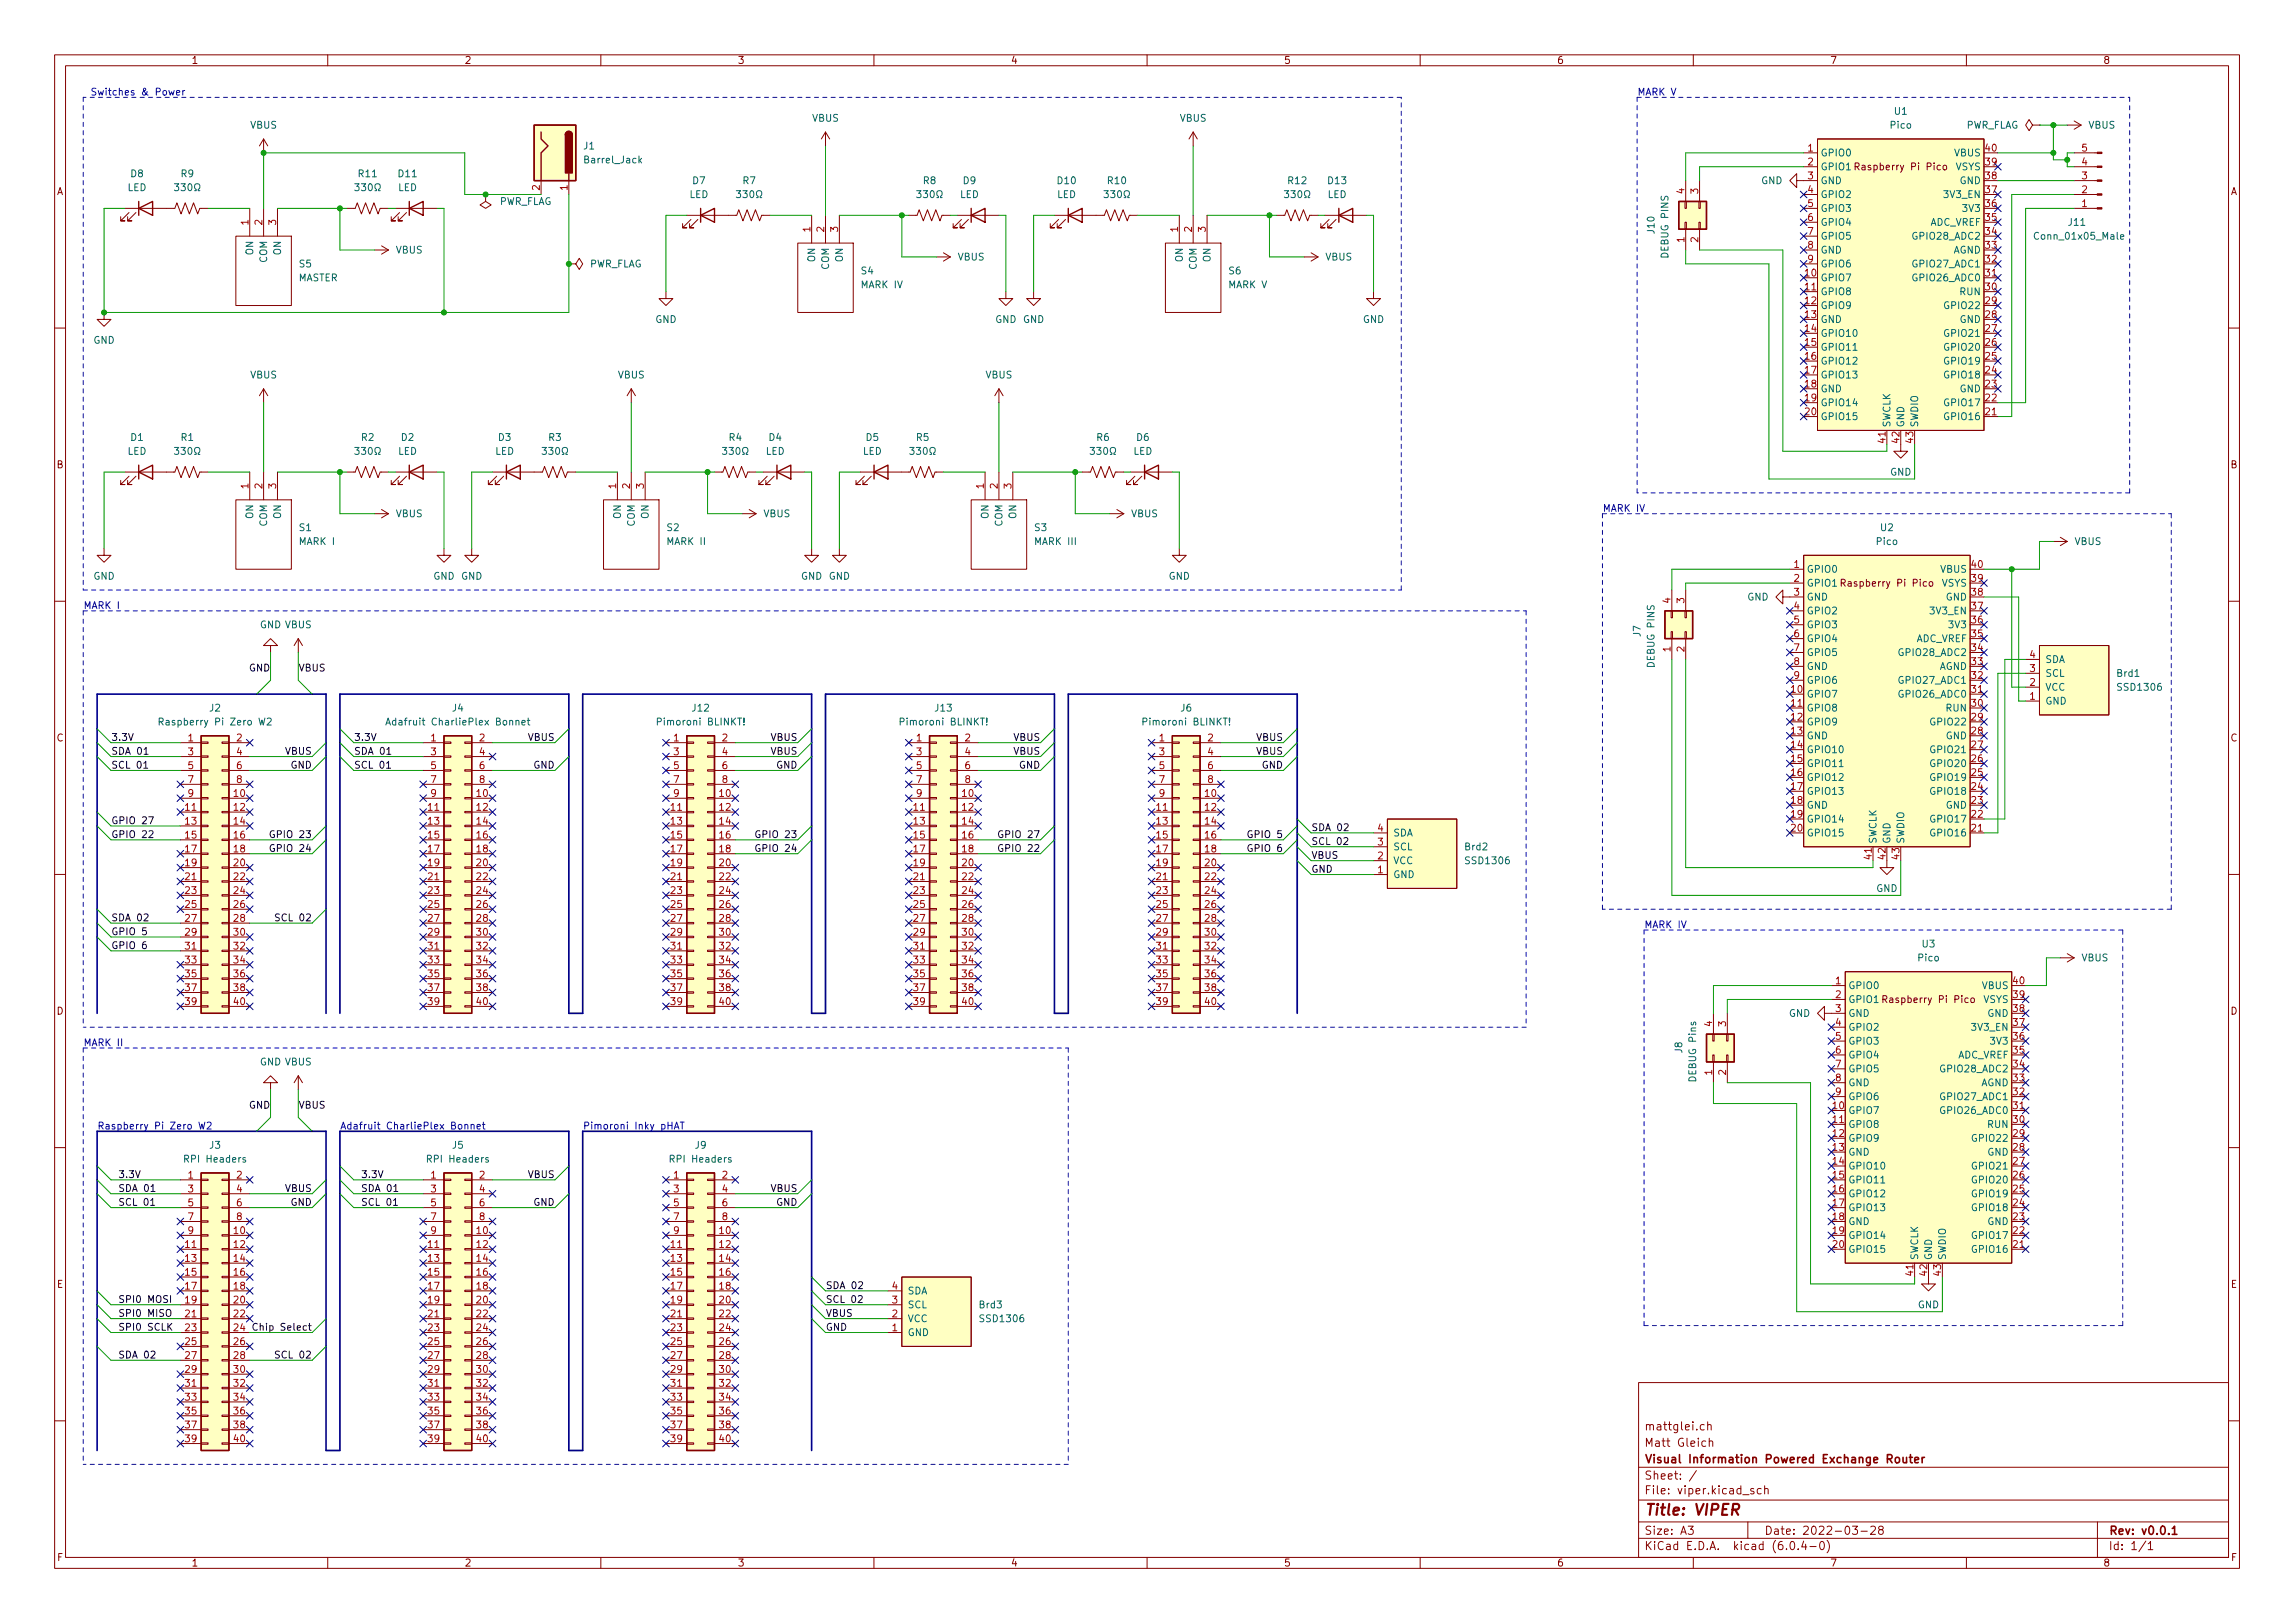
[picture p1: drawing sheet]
<svg xmlns="http://www.w3.org/2000/svg" width="420mm" height="297mm" viewBox="0 0 420 297" stroke-linecap="round" stroke-linejoin="round" font-family="sans-serif">
<defs><g id="words">
<text font-size="2.8" fill="#840000" x="301" y="277.3">Title: VIPER</text>
<g font-size="2.1" fill="#840000">
<text x="301" y="261.8">mattglei.ch</text>
<text x="301" y="267.8">Visual Information Powered Exchange Router</text>
<text x="301" y="264.8">Matt Gleich</text>
<text x="301" y="273.5">File: viper.kicad_sch</text>
<text x="301" y="270.8">Sheet: /</text>
<text x="301" y="280.9">Size: A3</text>
<text x="323" y="280.9">Date: 2022-03-28</text>
<text x="386" y="280.9">Rev: v0.0.1</text>
<text x="301" y="283.7">KiCad E.D.A. kicad (6.0.4-0)</text>
<text x="386" y="283.7">Id: 1/1</text>
</g>
<g font-size="1.8" fill="#840000">
<text x="35" y="11.7">1</text>
<text x="85" y="11.7">2</text>
<text x="135" y="11.7">3</text>
<text x="185" y="11.7">4</text>
<text x="235" y="11.7">5</text>
<text x="285" y="11.7">6</text>
<text x="335" y="11.7">7</text>
<text x="385" y="11.7">8</text>
<text x="10.3" y="35.7">A</text>
<text x="340.4" y="31.2">Raspberry Pi Pico</text>
<text x="408.3" y="35.7">A</text>
<text x="10.3" y="85.7">B</text>
<text x="408.3" y="85.7">B</text>
<text x="337.9" y="107.4">Raspberry Pi Pico</text>
<text x="10.3" y="135.7">C</text>
<text x="408.3" y="135.7">C</text>
<text x="10.3" y="185.7">D</text>
<text x="345.5" y="183.6">Raspberry Pi Pico</text>
<text x="408.3" y="185.7">D</text>
<text x="10.4" y="235.7">E</text>
<text x="408.4" y="235.7">E</text>
<text x="10.4" y="285.7">F</text>
<text x="35" y="286.7">1</text>
<text x="85" y="286.7">2</text>
<text x="135" y="286.7">3</text>
<text x="185" y="286.7">4</text>
<text x="235" y="286.7">5</text>
<text x="285" y="286.7">6</text>
<text x="335" y="286.7">7</text>
<text x="385" y="286.7">8</text>
<text x="408.4" y="285.7">F</text>
</g>
<g font-size="1.8" fill="#0000c2">
<text x="16.5" y="17.5">Switches &amp; Power</text>
<text x="299.7" y="17.5">MARK V</text>
<text x="293.4" y="93.7">MARK IV</text>
<text x="15.2" y="111.4">MARK I</text>
<text x="301" y="169.9">MARK IV</text>
<text x="15.2" y="191.5">MARK II</text>
<text x="17.8" y="206.7">Raspberry Pi Zero W2</text>
<text x="62.2" y="206.7">Adafruit CharliePlex Bonnet</text>
<text x="106.7" y="206.7">Pimoroni Inky pHAT</text>
</g>
<g font-size="1.8" fill="#006464">
<text x="45.8" y="23.5">VBUS</text>
<text x="148.7" y="22.3">VBUS</text>
<text x="216" y="22.3">VBUS</text>
<text x="346.1" y="23.5">Pico</text>
<text x="346.8" y="21">U1</text>
<text x="359.8" y="23.5">PWR_FLAG</text>
<text x="382.3" y="23.5">VBUS</text>
<text x="106.9" y="27.3">J1</text>
<text x="107.2" y="29.9">Barrel_Jack</text>
<text x="333.2" y="28.6">GPIO0</text>
<text x="357.8" y="28.6">VBUS</text>
<text x="23.3" y="35">LED</text>
<text x="24" y="32.4">D8</text>
<text x="33.2" y="32.4">R9</text>
<text x="65.7" y="32.4">R11</text>
<text x="72.8" y="35">LED</text>
<text x="73" y="32.4">D11</text>
<text x="126.8" y="33.7">D7</text>
<text x="136" y="33.7">R7</text>
<text x="169" y="33.7">R8</text>
<text x="176.4" y="33.7">D9</text>
<text x="193.6" y="33.7">D10</text>
<text x="202.8" y="33.7">R10</text>
<text x="235.9" y="33.7">R12</text>
<text x="243.2" y="33.7">D13</text>
<text x="322.4" y="33.7">GND</text>
<text x="333.2" y="31.2">GPIO1</text>
<text x="333.2" y="33.7">GND</text>
<text x="358" y="31.2">VSYS</text>
<text x="358.8" y="33.7">GND</text>
<text x="91.3" y="37.5">PWR_FLAG</text>
<text x="126.2" y="36.2">LED</text>
<text x="175.7" y="36.2">LED</text>
<text x="193.5" y="36.2">LED</text>
<text x="243" y="36.2">LED</text>
<text x="333.2" y="36.2">GPIO2</text>
<text x="333.2" y="38.8">GPIO3</text>
<text x="333.2" y="41.3">GPIO4</text>
<text x="353.2" y="41.3">ADC_VREF</text>
<text x="356.1" y="36.2">3V3_EN</text>
<text x="359.6" y="38.8">3V3</text>
<text x="378.8" y="41.3">J11</text>
<text x="46.4" y="46.6" transform="rotate(-90 46.4 46.6)">ON</text>
<text x="51.4" y="46.6" transform="rotate(-90 51.4 46.6)">ON</text>
<text x="72.5" y="46.4">VBUS</text>
<text x="149.2" y="47.9" transform="rotate(-90 149.2 47.9)">ON</text>
<text x="154.3" y="47.9" transform="rotate(-90 154.3 47.9)">ON</text>
<text x="175.3" y="47.7">VBUS</text>
<text x="216.5" y="47.9" transform="rotate(-90 216.5 47.9)">ON</text>
<text x="221.6" y="47.9" transform="rotate(-90 221.6 47.9)">ON</text>
<text x="242.6" y="47.7">VBUS</text>
<text x="302.9" y="42.7" transform="rotate(-90 302.9 42.7)">J10</text>
<text x="305.4" y="47" transform="rotate(-90 305.4 47)">DEBUG PINS</text>
<text x="333.2" y="43.9">GPIO5</text>
<text x="333.2" y="46.4">GND</text>
<text x="350.5" y="43.9">GPIO28_ADC2</text>
<text x="357.5" y="46.4">AGND</text>
<text x="373" y="43.9">Conn_01x05_Male</text>
<text x="48.9" y="48.1" transform="rotate(-90 48.9 48.1)">COM</text>
<text x="54.5" y="51.5">MASTER</text>
<text x="54.8" y="48.9">S5</text>
<text x="107.8" y="48.9">PWR_FLAG</text>
<text x="151.8" y="49.4" transform="rotate(-90 151.8 49.4)">COM</text>
<text x="157.7" y="50.2">S4</text>
<text x="157.7" y="52.7">MARK IV</text>
<text x="219.1" y="49.4" transform="rotate(-90 219.1 49.4)">COM</text>
<text x="224.9" y="52.7">MARK V</text>
<text x="225" y="50.2">S6</text>
<text x="333.2" y="51.5">GPIO7</text>
<text x="333.2" y="48.9">GPIO6</text>
<text x="350.5" y="51.5">GPIO26_ADC0</text>
<text x="350.5" y="48.9">GPIO27_ADC1</text>
<text x="120" y="59.1">GND</text>
<text x="182.2" y="59.1">GND GND</text>
<text x="249.5" y="59.1">GND</text>
<text x="333.2" y="54">GPIO8</text>
<text x="333.2" y="56.6">GPIO9</text>
<text x="333.2" y="59.1">GND</text>
<text x="356.3" y="56.6">GPIO22</text>
<text x="358.8" y="59.1">GND</text>
<text x="358.9" y="54">RUN</text>
<text x="17.1" y="62.9">GND</text>
<text x="333.2" y="61.6">GPIO10</text>
<text x="333.2" y="64.2">GPIO11</text>
<text x="356.3" y="64.2">GPIO20</text>
<text x="356.3" y="61.6">GPIO21</text>
<text x="45.8" y="69.3">VBUS</text>
<text x="113.1" y="69.3">VBUS</text>
<text x="180.4" y="69.3">VBUS</text>
<text x="333.2" y="66.7">GPIO12</text>
<text x="333.2" y="69.3">GPIO13</text>
<text x="333.2" y="71.8">GND</text>
<text x="356.3" y="69.3">GPIO18</text>
<text x="356.3" y="66.7">GPIO19</text>
<text x="358.8" y="71.8">GND</text>
<text x="333.2" y="74.3">GPIO14</text>
<text x="333.2" y="76.9">GPIO15</text>
<text x="356.3" y="76.9">GPIO16</text>
<text x="356.3" y="74.3">GPIO17</text>
<text x="23.3" y="83.2">LED</text>
<text x="24" y="80.7">D1</text>
<text x="33.2" y="80.7">R1</text>
<text x="66.2" y="80.7">R2</text>
<text x="72.8" y="83.2">LED</text>
<text x="73.5" y="80.7">D2</text>
<text x="90.6" y="83.2">LED</text>
<text x="91.3" y="80.7">D3</text>
<text x="100.5" y="80.7">R3</text>
<text x="133.5" y="80.7">R4</text>
<text x="140.2" y="83.2">LED</text>
<text x="140.8" y="80.7">D4</text>
<text x="157.9" y="83.2">LED</text>
<text x="158.6" y="80.7">D5</text>
<text x="167.8" y="80.7">R5</text>
<text x="200.8" y="80.7">R6</text>
<text x="207.5" y="83.2">LED</text>
<text x="208.1" y="80.7">D6</text>
<text x="346.1" y="78.3" transform="rotate(-90 346.1 78.3)">SWCLK</text>
<text x="348.6" y="78.3" transform="rotate(-90 348.6 78.3)">GND</text>
<text x="351.2" y="78.3" transform="rotate(-90 351.2 78.3)">SWDIO</text>
<text x="346" y="87">GND</text>
<text x="46.4" y="94.9" transform="rotate(-90 46.4 94.9)">ON</text>
<text x="51.4" y="94.9" transform="rotate(-90 51.4 94.9)">ON</text>
<text x="72.5" y="94.7">VBUS</text>
<text x="113.7" y="94.9" transform="rotate(-90 113.7 94.9)">ON</text>
<text x="118.7" y="94.9" transform="rotate(-90 118.7 94.9)">ON</text>
<text x="139.8" y="94.7">VBUS</text>
<text x="181" y="94.9" transform="rotate(-90 181 94.9)">ON</text>
<text x="186.1" y="94.9" transform="rotate(-90 186.1 94.9)">ON</text>
<text x="207.1" y="94.7">VBUS</text>
<text x="48.9" y="96.4" transform="rotate(-90 48.9 96.4)">COM</text>
<text x="54.8" y="97.2">S1</text>
<text x="54.9" y="99.7">MARK I</text>
<text x="116.2" y="96.4" transform="rotate(-90 116.2 96.4)">COM</text>
<text x="122.1" y="97.2">S2</text>
<text x="122.2" y="99.7">MARK II</text>
<text x="183.5" y="96.4" transform="rotate(-90 183.5 96.4)">COM</text>
<text x="189.4" y="97.2">S3</text>
<text x="189.6" y="99.7">MARK III</text>
<text x="343.6" y="99.7">Pico</text>
<text x="344.3" y="97.2">U2</text>
<text x="379.8" y="99.7">VBUS</text>
<text x="17.1" y="106.1">GND</text>
<text x="79.3" y="106.1">GND GND</text>
<text x="146.6" y="106.1">GND GND</text>
<text x="213.9" y="106.1">GND</text>
<text x="330.7" y="104.8">GPIO0</text>
<text x="330.7" y="107.4">GPIO1</text>
<text x="355.3" y="104.8">VBUS</text>
<text x="355.5" y="107.4">VSYS</text>
<text x="319.9" y="109.9">GND</text>
<text x="330.7" y="109.9">GND</text>
<text x="330.7" y="112.4">GPIO2</text>
<text x="353.6" y="112.4">3V3_EN</text>
<text x="356.2" y="109.9">GND</text>
<text x="47.6" y="115">GND VBUS</text>
<text x="300.4" y="116.5" transform="rotate(-90 300.4 116.5)">J7</text>
<text x="330.7" y="115">GPIO3</text>
<text x="330.7" y="117.5">GPIO4</text>
<text x="350.6" y="117.5">ADC_VREF</text>
<text x="357" y="115">3V3</text>
<text x="302.9" y="121.9" transform="rotate(-90 302.9 121.9)">DEBUG PINS</text>
<text x="330.7" y="120.1">GPIO5</text>
<text x="330.7" y="122.6">GND</text>
<text x="330.7" y="125.1">GPIO6</text>
<text x="348" y="125.1">GPIO27_ADC1</text>
<text x="348" y="120.1">GPIO28_ADC2</text>
<text x="355" y="122.6">AGND</text>
<text x="374.4" y="123.9">SCL</text>
<text x="374.4" y="121.3">SDA</text>
<text x="387.6" y="123.9">Brd1</text>
<text x="38.4" y="130.2">J2</text>
<text x="82.8" y="130.2">J4</text>
<text x="126.8" y="130.2">J12</text>
<text x="171.2" y="130.2">J13</text>
<text x="216.2" y="130.2">J6</text>
<text x="330.7" y="127.7">GPIO7</text>
<text x="330.7" y="130.2">GPIO8</text>
<text x="348" y="127.7">GPIO26_ADC0</text>
<text x="356.3" y="130.2">RUN</text>
<text x="374.4" y="128.9">GND</text>
<text x="374.4" y="126.4">VCC</text>
<text x="387.9" y="126.4">SSD1306</text>
<text x="30.2" y="132.8">Raspberry Pi Zero W2</text>
<text x="72.1" y="132.8">Adafruit CharliePlex Bonnet</text>
<text x="120.7" y="132.8">Pimoroni BLINKT!</text>
<text x="165.1" y="132.8">Pimoroni BLINKT!</text>
<text x="209.6" y="132.8">Pimoroni BLINKT!</text>
<text x="330.7" y="132.8">GPIO9</text>
<text x="330.7" y="135.3">GND</text>
<text x="330.7" y="137.8">GPIO10</text>
<text x="353.8" y="137.8">GPIO21</text>
<text x="353.8" y="132.8">GPIO22</text>
<text x="356.2" y="135.3">GND</text>
<text x="330.7" y="140.4">GPIO11</text>
<text x="330.7" y="142.9">GPIO12</text>
<text x="353.8" y="142.9">GPIO19</text>
<text x="353.8" y="140.4">GPIO20</text>
<text x="330.7" y="145.5">GPIO13</text>
<text x="330.7" y="148">GND</text>
<text x="353.8" y="145.5">GPIO18</text>
<text x="356.2" y="148">GND</text>
<text x="255" y="155.6">SCL</text>
<text x="255" y="153.1">SDA</text>
<text x="268.2" y="155.6">Brd2</text>
<text x="330.7" y="150.5">GPIO14</text>
<text x="330.7" y="153.1">GPIO15</text>
<text x="343.5" y="154.5" transform="rotate(-90 343.5 154.5)">SWCLK</text>
<text x="346.1" y="154.5" transform="rotate(-90 346.1 154.5)">GND</text>
<text x="348.6" y="154.5" transform="rotate(-90 348.6 154.5)">SWDIO</text>
<text x="353.8" y="153.1">GPIO16</text>
<text x="353.8" y="150.5">GPIO17</text>
<text x="255" y="160.7">GND</text>
<text x="255" y="158.2">VCC</text>
<text x="268.5" y="158.2">SSD1306</text>
<text x="343.5" y="163.2">GND</text>
<text x="351.9" y="173.4">U3</text>
<text x="351.2" y="175.9">Pico</text>
<text x="381.1" y="175.9">VBUS</text>
<text x="338.3" y="181">GPIO0</text>
<text x="338.3" y="183.6">GPIO1</text>
<text x="362.9" y="181">VBUS</text>
<text x="363.1" y="183.6">VSYS</text>
<text x="327.5" y="186.1">GND</text>
<text x="338.3" y="186.1">GND</text>
<text x="338.3" y="188.6">GPIO2</text>
<text x="338.3" y="191.2">GPIO3</text>
<text x="361.2" y="188.6">3V3_EN</text>
<text x="363.9" y="186.1">GND</text>
<text x="364.6" y="191.2">3V3</text>
<text x="47.6" y="195">GND VBUS</text>
<text x="308" y="192.7" transform="rotate(-90 308 192.7)">J8</text>
<text x="310.5" y="197.8" transform="rotate(-90 310.5 197.8)">DEBUG Pins</text>
<text x="338.3" y="193.7">GPIO4</text>
<text x="338.3" y="196.3">GPIO5</text>
<text x="355.6" y="196.3">GPIO28_ADC2</text>
<text x="358.3" y="193.7">ADC_VREF</text>
<text x="338.3" y="203.9">GPIO7</text>
<text x="338.3" y="198.8">GND</text>
<text x="338.3" y="201.3">GPIO6</text>
<text x="355.6" y="203.9">GPIO26_ADC0</text>
<text x="355.6" y="201.3">GPIO27_ADC1</text>
<text x="362.6" y="198.8">AGND</text>
<text x="338.3" y="206.4">GPIO8</text>
<text x="338.3" y="209">GPIO9</text>
<text x="361.4" y="209">GPIO22</text>
<text x="364" y="206.4">RUN</text>
<text x="34.2" y="212.8">RPI Headers</text>
<text x="38.4" y="210.2">J3</text>
<text x="78.6" y="212.8">RPI Headers</text>
<text x="82.8" y="210.2">J5</text>
<text x="123.1" y="212.8">RPI Headers</text>
<text x="127.3" y="210.2">J9</text>
<text x="338.3" y="211.5">GND</text>
<text x="338.3" y="214">GPIO10</text>
<text x="361.4" y="214">GPIO21</text>
<text x="363.9" y="211.5">GND</text>
<text x="338.3" y="216.6">GPIO11</text>
<text x="338.3" y="219.1">GPIO12</text>
<text x="338.3" y="221.7">GPIO13</text>
<text x="361.4" y="221.7">GPIO18</text>
<text x="361.4" y="219.1">GPIO19</text>
<text x="361.4" y="216.6">GPIO20</text>
<text x="338.3" y="224.2">GND</text>
<text x="338.3" y="226.7">GPIO14</text>
<text x="361.4" y="226.7">GPIO17</text>
<text x="363.9" y="224.2">GND</text>
<text x="338.3" y="229.3">GPIO15</text>
<text x="351.2" y="230.7" transform="rotate(-90 351.2 230.7)">SWCLK</text>
<text x="353.7" y="230.7" transform="rotate(-90 353.7 230.7)">GND</text>
<text x="356.2" y="230.7" transform="rotate(-90 356.2 230.7)">SWDIO</text>
<text x="361.4" y="229.3">GPIO16</text>
<text x="166.1" y="239.4">SCL</text>
<text x="166.1" y="236.9">SDA</text>
<text x="179.3" y="239.4">Brd3</text>
<text x="351.1" y="239.4">GND</text>
<text x="166.1" y="244.5">GND</text>
<text x="166.1" y="242">VCC</text>
<text x="179.6" y="242">SSD1306</text>
</g>
<g font-size="1.8" fill="#a90000">
<text x="331" y="27.7">1</text>
<text x="363.5" y="27.7">40</text>
<text x="381.1" y="27.7">5</text>
<text x="98.8" y="34.8" transform="rotate(-90 98.8 34.8)">2</text>
<text x="103.9" y="34.8" transform="rotate(-90 103.9 34.8)">1</text>
<text x="308.4" y="35.5" transform="rotate(-90 308.4 35.5)">4</text>
<text x="310.9" y="35.5" transform="rotate(-90 310.9 35.5)">3</text>
<text x="331" y="30.3">2</text>
<text x="331" y="32.8">3</text>
<text x="331" y="35.3">4</text>
<text x="363.5" y="35.3">37</text>
<text x="363.5" y="32.8">38</text>
<text x="363.5" y="30.3">39</text>
<text x="381.1" y="35.3">2</text>
<text x="381.1" y="32.8">3</text>
<text x="381.1" y="30.3">4</text>
<text x="45.5" y="41.2" transform="rotate(-90 45.5 41.2)">1</text>
<text x="48" y="41.2" transform="rotate(-90 48 41.2)">2</text>
<text x="50.5" y="41.2" transform="rotate(-90 50.5 41.2)">3</text>
<text x="331" y="37.9">5</text>
<text x="331" y="40.4">6</text>
<text x="363.5" y="40.4">35</text>
<text x="363.5" y="37.9">36</text>
<text x="381.1" y="37.9">1</text>
<text x="148.3" y="42.4" transform="rotate(-90 148.3 42.4)">1</text>
<text x="150.9" y="42.4" transform="rotate(-90 150.9 42.4)">2</text>
<text x="153.4" y="42.4" transform="rotate(-90 153.4 42.4)">3</text>
<text x="215.6" y="42.4" transform="rotate(-90 215.6 42.4)">1</text>
<text x="218.2" y="42.4" transform="rotate(-90 218.2 42.4)">2</text>
<text x="220.7" y="42.4" transform="rotate(-90 220.7 42.4)">3</text>
<text x="308.4" y="44.3" transform="rotate(-90 308.4 44.3)">1</text>
<text x="310.9" y="44.3" transform="rotate(-90 310.9 44.3)">2</text>
<text x="331" y="43">7</text>
<text x="331" y="45.5">8</text>
<text x="363.5" y="45.5">33</text>
<text x="363.5" y="43">34</text>
<text x="330.5" y="50.6">10</text>
<text x="330.5" y="53.1">11</text>
<text x="331" y="48">9</text>
<text x="363.5" y="53.1">30</text>
<text x="363.5" y="50.6">31</text>
<text x="363.5" y="48">32</text>
<text x="330.5" y="55.7">12</text>
<text x="330.5" y="58.2">13</text>
<text x="363.5" y="58.2">28</text>
<text x="363.5" y="55.7">29</text>
<text x="330.5" y="60.7">14</text>
<text x="330.5" y="63.3">15</text>
<text x="330.5" y="65.8">16</text>
<text x="363.5" y="65.8">25</text>
<text x="363.5" y="63.3">26</text>
<text x="363.5" y="60.7">27</text>
<text x="330.5" y="68.4">17</text>
<text x="330.5" y="70.9">18</text>
<text x="363.5" y="70.9">23</text>
<text x="363.5" y="68.4">24</text>
<text x="330.5" y="73.4">19</text>
<text x="330.5" y="76">20</text>
<text x="363.5" y="76">21</text>
<text x="363.5" y="73.4">22</text>
<text x="345.2" y="81" transform="rotate(-90 345.2 81)">41</text>
<text x="347.7" y="81" transform="rotate(-90 347.7 81)">42</text>
<text x="350.3" y="81" transform="rotate(-90 350.3 81)">43</text>
<text x="45.5" y="89.4" transform="rotate(-90 45.5 89.4)">1</text>
<text x="48" y="89.4" transform="rotate(-90 48 89.4)">2</text>
<text x="50.5" y="89.4" transform="rotate(-90 50.5 89.4)">3</text>
<text x="112.8" y="89.4" transform="rotate(-90 112.8 89.4)">1</text>
<text x="115.3" y="89.4" transform="rotate(-90 115.3 89.4)">2</text>
<text x="117.9" y="89.4" transform="rotate(-90 117.9 89.4)">3</text>
<text x="180.1" y="89.4" transform="rotate(-90 180.1 89.4)">1</text>
<text x="182.6" y="89.4" transform="rotate(-90 182.6 89.4)">2</text>
<text x="185.2" y="89.4" transform="rotate(-90 185.2 89.4)">3</text>
<text x="328.4" y="103.9">1</text>
<text x="328.4" y="106.5">2</text>
<text x="361" y="106.5">39</text>
<text x="361" y="103.9">40</text>
<text x="305.8" y="110.4" transform="rotate(-90 305.8 110.4)">4</text>
<text x="308.4" y="110.4" transform="rotate(-90 308.4 110.4)">3</text>
<text x="328.4" y="109">3</text>
<text x="328.4" y="111.5">4</text>
<text x="361" y="111.5">37</text>
<text x="361" y="109">38</text>
<text x="305.8" y="119.3" transform="rotate(-90 305.8 119.3)">1</text>
<text x="308.4" y="119.3" transform="rotate(-90 308.4 119.3)">2</text>
<text x="328.4" y="114.1">5</text>
<text x="328.4" y="116.6">6</text>
<text x="328.4" y="119.2">7</text>
<text x="361" y="119.2">34</text>
<text x="361" y="116.6">35</text>
<text x="361" y="114.1">36</text>
<text x="328.4" y="121.7">8</text>
<text x="328.4" y="124.2">9</text>
<text x="361" y="124.2">32</text>
<text x="361" y="121.7">33</text>
<text x="371.6" y="125.5">2</text>
<text x="371.6" y="123">3</text>
<text x="371.6" y="120.4">4</text>
<text x="327.9" y="126.8">10</text>
<text x="327.9" y="129.3">11</text>
<text x="327.9" y="131.9">12</text>
<text x="361" y="131.9">29</text>
<text x="361" y="129.3">30</text>
<text x="361" y="126.8">31</text>
<text x="371.6" y="128.1">1</text>
<text x="34.4" y="135.7">1</text>
<text x="43.3" y="135.7">2</text>
<text x="78.9" y="135.7">1</text>
<text x="87.8" y="135.7">2</text>
<text x="123.3" y="135.7">1</text>
<text x="132.2" y="135.7">2</text>
<text x="167.8" y="135.7">1</text>
<text x="176.7" y="135.7">2</text>
<text x="212.2" y="135.7">1</text>
<text x="221.1" y="135.7">2</text>
<text x="327.9" y="134.4">13</text>
<text x="327.9" y="136.9">14</text>
<text x="361" y="136.9">27</text>
<text x="361" y="134.4">28</text>
<text x="34.4" y="138.2">3</text>
<text x="34.4" y="140.8">5</text>
<text x="34.4" y="143.3">7</text>
<text x="43.3" y="138.2">4</text>
<text x="43.3" y="140.8">6</text>
<text x="43.3" y="143.3">8</text>
<text x="78.9" y="138.2">3</text>
<text x="78.9" y="140.8">5</text>
<text x="78.9" y="143.3">7</text>
<text x="87.8" y="138.2">4</text>
<text x="87.8" y="140.8">6</text>
<text x="87.8" y="143.3">8</text>
<text x="123.3" y="138.2">3</text>
<text x="123.3" y="140.8">5</text>
<text x="123.3" y="143.3">7</text>
<text x="132.2" y="138.2">4</text>
<text x="132.2" y="140.8">6</text>
<text x="132.2" y="143.3">8</text>
<text x="167.8" y="138.2">3</text>
<text x="167.8" y="140.8">5</text>
<text x="167.8" y="143.3">7</text>
<text x="176.7" y="138.2">4</text>
<text x="176.7" y="140.8">6</text>
<text x="176.7" y="143.3">8</text>
<text x="212.2" y="138.2">3</text>
<text x="212.2" y="140.8">5</text>
<text x="212.2" y="143.3">7</text>
<text x="221.1" y="138.2">4</text>
<text x="221.1" y="140.8">6</text>
<text x="221.1" y="143.3">8</text>
<text x="327.9" y="139.5">15</text>
<text x="327.9" y="142">16</text>
<text x="361" y="142">25</text>
<text x="361" y="139.5">26</text>
<text x="33.9" y="148.4">11</text>
<text x="34.4" y="145.8">9</text>
<text x="42.8" y="145.8">10</text>
<text x="42.8" y="148.4">12</text>
<text x="78.4" y="148.4">11</text>
<text x="78.9" y="145.8">9</text>
<text x="87.3" y="145.8">10</text>
<text x="87.3" y="148.4">12</text>
<text x="122.8" y="148.4">11</text>
<text x="123.3" y="145.8">9</text>
<text x="131.7" y="145.8">10</text>
<text x="131.7" y="148.4">12</text>
<text x="167.3" y="148.4">11</text>
<text x="167.8" y="145.8">9</text>
<text x="176.2" y="145.8">10</text>
<text x="176.2" y="148.4">12</text>
<text x="211.7" y="148.4">11</text>
<text x="212.2" y="145.8">9</text>
<text x="220.6" y="145.8">10</text>
<text x="220.6" y="148.4">12</text>
<text x="327.9" y="144.6">17</text>
<text x="327.9" y="147.1">18</text>
<text x="327.9" y="149.6">19</text>
<text x="361" y="149.6">22</text>
<text x="361" y="147.1">23</text>
<text x="361" y="144.6">24</text>
<text x="33.9" y="150.9">13</text>
<text x="33.9" y="153.5">15</text>
<text x="33.9" y="156">17</text>
<text x="42.8" y="150.9">14</text>
<text x="42.8" y="153.5">16</text>
<text x="42.8" y="156">18</text>
<text x="78.4" y="150.9">13</text>
<text x="78.4" y="153.5">15</text>
<text x="78.4" y="156">17</text>
<text x="87.3" y="150.9">14</text>
<text x="87.3" y="153.5">16</text>
<text x="87.3" y="156">18</text>
<text x="122.8" y="150.9">13</text>
<text x="122.8" y="153.5">15</text>
<text x="122.8" y="156">17</text>
<text x="131.7" y="150.9">14</text>
<text x="131.7" y="153.5">16</text>
<text x="131.7" y="156">18</text>
<text x="167.3" y="150.9">13</text>
<text x="167.3" y="153.5">15</text>
<text x="167.3" y="156">17</text>
<text x="176.2" y="150.9">14</text>
<text x="176.2" y="153.5">16</text>
<text x="176.2" y="156">18</text>
<text x="211.7" y="150.9">13</text>
<text x="211.7" y="153.5">15</text>
<text x="211.7" y="156">17</text>
<text x="220.6" y="150.9">14</text>
<text x="220.6" y="153.5">16</text>
<text x="220.6" y="156">18</text>
<text x="252.2" y="154.7">3</text>
<text x="252.2" y="152.2">4</text>
<text x="327.9" y="152.2">20</text>
<text x="361" y="152.2">21</text>
<text x="33.9" y="158.5">19</text>
<text x="33.9" y="161.1">21</text>
<text x="42.8" y="158.5">20</text>
<text x="42.8" y="161.1">22</text>
<text x="78.4" y="158.5">19</text>
<text x="78.4" y="161.1">21</text>
<text x="87.3" y="158.5">20</text>
<text x="87.3" y="161.1">22</text>
<text x="122.8" y="158.5">19</text>
<text x="122.8" y="161.1">21</text>
<text x="131.7" y="158.5">20</text>
<text x="131.7" y="161.1">22</text>
<text x="167.3" y="158.5">19</text>
<text x="167.3" y="161.1">21</text>
<text x="176.2" y="158.5">20</text>
<text x="176.2" y="161.1">22</text>
<text x="211.7" y="158.5">19</text>
<text x="211.7" y="161.1">21</text>
<text x="220.6" y="158.5">20</text>
<text x="220.6" y="161.1">22</text>
<text x="252.2" y="159.8">1</text>
<text x="252.2" y="157.3">2</text>
<text x="342.6" y="157.2" transform="rotate(-90 342.6 157.2)">41</text>
<text x="345.2" y="157.2" transform="rotate(-90 345.2 157.2)">42</text>
<text x="347.7" y="157.2" transform="rotate(-90 347.7 157.2)">43</text>
<text x="33.9" y="163.6">23</text>
<text x="33.9" y="166.2">25</text>
<text x="42.8" y="163.6">24</text>
<text x="42.8" y="166.2">26</text>
<text x="78.4" y="163.6">23</text>
<text x="78.4" y="166.2">25</text>
<text x="87.3" y="163.6">24</text>
<text x="87.3" y="166.2">26</text>
<text x="122.8" y="163.6">23</text>
<text x="122.8" y="166.2">25</text>
<text x="131.7" y="163.6">24</text>
<text x="131.7" y="166.2">26</text>
<text x="167.3" y="163.6">23</text>
<text x="167.3" y="166.2">25</text>
<text x="176.2" y="163.6">24</text>
<text x="176.2" y="166.2">26</text>
<text x="211.7" y="163.6">23</text>
<text x="211.7" y="166.2">25</text>
<text x="220.6" y="163.6">24</text>
<text x="220.6" y="166.2">26</text>
<text x="33.9" y="168.7">27</text>
<text x="33.9" y="171.2">29</text>
<text x="33.9" y="173.8">31</text>
<text x="42.8" y="168.7">28</text>
<text x="42.8" y="171.2">30</text>
<text x="42.8" y="173.8">32</text>
<text x="78.4" y="168.7">27</text>
<text x="78.4" y="171.2">29</text>
<text x="78.4" y="173.8">31</text>
<text x="87.3" y="168.7">28</text>
<text x="87.3" y="171.2">30</text>
<text x="87.3" y="173.8">32</text>
<text x="122.8" y="168.7">27</text>
<text x="122.8" y="171.2">29</text>
<text x="122.8" y="173.8">31</text>
<text x="131.7" y="168.7">28</text>
<text x="131.7" y="171.2">30</text>
<text x="131.7" y="173.8">32</text>
<text x="167.3" y="168.7">27</text>
<text x="167.3" y="171.2">29</text>
<text x="167.3" y="173.8">31</text>
<text x="176.2" y="168.7">28</text>
<text x="176.2" y="171.2">30</text>
<text x="176.2" y="173.8">32</text>
<text x="211.7" y="168.7">27</text>
<text x="211.7" y="171.2">29</text>
<text x="211.7" y="173.8">31</text>
<text x="220.6" y="168.7">28</text>
<text x="220.6" y="171.2">30</text>
<text x="220.6" y="173.8">32</text>
<text x="33.9" y="176.3">33</text>
<text x="33.9" y="178.9">35</text>
<text x="42.8" y="176.3">34</text>
<text x="42.8" y="178.9">36</text>
<text x="78.4" y="176.3">33</text>
<text x="78.4" y="178.9">35</text>
<text x="87.3" y="176.3">34</text>
<text x="87.3" y="178.9">36</text>
<text x="122.8" y="176.3">33</text>
<text x="122.8" y="178.9">35</text>
<text x="131.7" y="176.3">34</text>
<text x="131.7" y="178.9">36</text>
<text x="167.3" y="176.3">33</text>
<text x="167.3" y="178.9">35</text>
<text x="176.2" y="176.3">34</text>
<text x="176.2" y="178.9">36</text>
<text x="211.7" y="176.3">33</text>
<text x="211.7" y="178.9">35</text>
<text x="220.6" y="176.3">34</text>
<text x="220.6" y="178.9">36</text>
<text x="33.9" y="181.4">37</text>
<text x="33.9" y="183.9">39</text>
<text x="42.8" y="181.4">38</text>
<text x="42.8" y="183.9">40</text>
<text x="78.4" y="181.4">37</text>
<text x="78.4" y="183.9">39</text>
<text x="87.3" y="181.4">38</text>
<text x="87.3" y="183.9">40</text>
<text x="122.8" y="181.4">37</text>
<text x="122.8" y="183.9">39</text>
<text x="131.7" y="181.4">38</text>
<text x="131.7" y="183.9">40</text>
<text x="167.3" y="181.4">37</text>
<text x="167.3" y="183.9">39</text>
<text x="176.2" y="181.4">38</text>
<text x="176.2" y="183.9">40</text>
<text x="211.7" y="181.4">37</text>
<text x="211.7" y="183.9">39</text>
<text x="220.6" y="181.4">38</text>
<text x="220.6" y="183.9">40</text>
<text x="336.1" y="180.1">1</text>
<text x="336.1" y="182.7">2</text>
<text x="336.1" y="185.2">3</text>
<text x="368.6" y="185.2">38</text>
<text x="368.6" y="182.7">39</text>
<text x="368.6" y="180.1">40</text>
<text x="313.4" y="187.9" transform="rotate(-90 313.4 187.9)">4</text>
<text x="316" y="187.9" transform="rotate(-90 316 187.9)">3</text>
<text x="336.1" y="187.7">4</text>
<text x="336.1" y="190.3">5</text>
<text x="368.6" y="190.3">36</text>
<text x="368.6" y="187.7">37</text>
<text x="313.4" y="196.7" transform="rotate(-90 313.4 196.7)">1</text>
<text x="316" y="196.7" transform="rotate(-90 316 196.7)">2</text>
<text x="336.1" y="192.8">6</text>
<text x="336.1" y="195.4">7</text>
<text x="336.1" y="197.9">8</text>
<text x="368.6" y="197.9">33</text>
<text x="368.6" y="195.4">34</text>
<text x="368.6" y="192.8">35</text>
<text x="335.6" y="203">10</text>
<text x="336.1" y="200.4">9</text>
<text x="368.6" y="203">31</text>
<text x="368.6" y="200.4">32</text>
<text x="335.6" y="205.5">11</text>
<text x="335.6" y="208.1">12</text>
<text x="368.6" y="208.1">29</text>
<text x="368.6" y="205.5">30</text>
<text x="34.4" y="215.7">1</text>
<text x="43.3" y="215.7">2</text>
<text x="78.9" y="215.7">1</text>
<text x="87.8" y="215.7">2</text>
<text x="123.3" y="215.7">1</text>
<text x="132.2" y="215.7">2</text>
<text x="335.6" y="210.6">13</text>
<text x="335.6" y="213.1">14</text>
<text x="335.6" y="215.7">15</text>
<text x="368.6" y="215.7">26</text>
<text x="368.6" y="213.1">27</text>
<text x="368.6" y="210.6">28</text>
<text x="34.4" y="218.2">3</text>
<text x="34.4" y="220.8">5</text>
<text x="43.3" y="218.2">4</text>
<text x="43.3" y="220.8">6</text>
<text x="78.9" y="218.2">3</text>
<text x="78.9" y="220.8">5</text>
<text x="87.8" y="218.2">4</text>
<text x="87.8" y="220.8">6</text>
<text x="123.3" y="218.2">3</text>
<text x="123.3" y="220.8">5</text>
<text x="132.2" y="218.2">4</text>
<text x="132.2" y="220.8">6</text>
<text x="335.6" y="218.2">16</text>
<text x="335.6" y="220.8">17</text>
<text x="368.6" y="220.8">24</text>
<text x="368.6" y="218.2">25</text>
<text x="34.4" y="223.3">7</text>
<text x="34.4" y="225.8">9</text>
<text x="42.8" y="225.8">10</text>
<text x="43.3" y="223.3">8</text>
<text x="78.9" y="223.3">7</text>
<text x="78.9" y="225.8">9</text>
<text x="87.3" y="225.8">10</text>
<text x="87.8" y="223.3">8</text>
<text x="123.3" y="223.3">7</text>
<text x="123.3" y="225.8">9</text>
<text x="131.7" y="225.8">10</text>
<text x="132.2" y="223.3">8</text>
<text x="335.6" y="223.3">18</text>
<text x="335.6" y="225.8">19</text>
<text x="368.6" y="225.8">22</text>
<text x="368.6" y="223.3">23</text>
<text x="33.9" y="228.4">11</text>
<text x="33.9" y="230.9">13</text>
<text x="33.9" y="233.5">15</text>
<text x="42.8" y="228.4">12</text>
<text x="42.8" y="230.9">14</text>
<text x="42.8" y="233.5">16</text>
<text x="78.4" y="228.4">11</text>
<text x="78.4" y="230.9">13</text>
<text x="78.4" y="233.5">15</text>
<text x="87.3" y="228.4">12</text>
<text x="87.3" y="230.9">14</text>
<text x="87.3" y="233.5">16</text>
<text x="122.8" y="228.4">11</text>
<text x="122.8" y="230.9">13</text>
<text x="122.8" y="233.5">15</text>
<text x="131.7" y="228.4">12</text>
<text x="131.7" y="230.9">14</text>
<text x="131.7" y="233.5">16</text>
<text x="335.6" y="228.4">20</text>
<text x="350.3" y="233.4" transform="rotate(-90 350.3 233.4)">41</text>
<text x="352.8" y="233.4" transform="rotate(-90 352.8 233.4)">42</text>
<text x="355.3" y="233.4" transform="rotate(-90 355.3 233.4)">43</text>
<text x="368.6" y="228.4">21</text>
<text x="33.9" y="236">17</text>
<text x="33.9" y="238.5">19</text>
<text x="42.8" y="236">18</text>
<text x="42.8" y="238.5">20</text>
<text x="78.4" y="236">17</text>
<text x="78.4" y="238.5">19</text>
<text x="87.3" y="236">18</text>
<text x="87.3" y="238.5">20</text>
<text x="122.8" y="236">17</text>
<text x="122.8" y="238.5">19</text>
<text x="131.7" y="236">18</text>
<text x="131.7" y="238.5">20</text>
<text x="163.3" y="238.5">3</text>
<text x="163.3" y="236">4</text>
<text x="33.9" y="241.1">21</text>
<text x="33.9" y="243.6">23</text>
<text x="42.8" y="241.1">22</text>
<text x="42.8" y="243.6">24</text>
<text x="78.4" y="241.1">21</text>
<text x="78.4" y="243.6">23</text>
<text x="87.3" y="241.1">22</text>
<text x="87.3" y="243.6">24</text>
<text x="122.8" y="241.1">21</text>
<text x="122.8" y="243.6">23</text>
<text x="131.7" y="241.1">22</text>
<text x="131.7" y="243.6">24</text>
<text x="163.3" y="243.6">1</text>
<text x="163.3" y="241.1">2</text>
<text x="33.9" y="246.2">25</text>
<text x="33.9" y="248.7">27</text>
<text x="33.9" y="251.2">29</text>
<text x="42.8" y="246.2">26</text>
<text x="42.8" y="248.7">28</text>
<text x="42.8" y="251.2">30</text>
<text x="78.4" y="246.2">25</text>
<text x="78.4" y="248.7">27</text>
<text x="78.4" y="251.2">29</text>
<text x="87.3" y="246.2">26</text>
<text x="87.3" y="248.7">28</text>
<text x="87.3" y="251.2">30</text>
<text x="122.8" y="246.2">25</text>
<text x="122.8" y="248.7">27</text>
<text x="122.8" y="251.2">29</text>
<text x="131.7" y="246.2">26</text>
<text x="131.7" y="248.7">28</text>
<text x="131.7" y="251.2">30</text>
<text x="33.9" y="253.8">31</text>
<text x="33.9" y="256.3">33</text>
<text x="42.8" y="253.8">32</text>
<text x="42.8" y="256.3">34</text>
<text x="78.4" y="253.8">31</text>
<text x="78.4" y="256.3">33</text>
<text x="87.3" y="253.8">32</text>
<text x="87.3" y="256.3">34</text>
<text x="122.8" y="253.8">31</text>
<text x="122.8" y="256.3">33</text>
<text x="131.7" y="253.8">32</text>
<text x="131.7" y="256.3">34</text>
<text x="33.9" y="258.9">35</text>
<text x="33.9" y="261.4">37</text>
<text x="33.9" y="263.9">39</text>
<text x="42.8" y="258.9">36</text>
<text x="42.8" y="261.4">38</text>
<text x="42.8" y="263.9">40</text>
<text x="78.4" y="258.9">35</text>
<text x="78.4" y="261.4">37</text>
<text x="78.4" y="263.9">39</text>
<text x="87.3" y="258.9">36</text>
<text x="87.3" y="261.4">38</text>
<text x="87.3" y="263.9">40</text>
<text x="122.8" y="258.9">35</text>
<text x="122.8" y="261.4">37</text>
<text x="122.8" y="263.9">39</text>
<text x="131.7" y="258.9">36</text>
<text x="131.7" y="261.4">38</text>
<text x="131.7" y="263.9">40</text>
</g>
<g font-size="1.8" fill="#0f0f0f">
<text x="45.6" y="122.9">GND</text>
<text x="54.6" y="122.9">VBUS</text>
<text x="20.3" y="135.6">3.3V</text>
<text x="64.8" y="135.6">3.3V</text>
<text x="96.7" y="135.6">VBUS</text>
<text x="141.1" y="135.6">VBUS</text>
<text x="185.6" y="135.6">VBUS</text>
<text x="230" y="135.6">VBUS</text>
<text x="20.3" y="138.1">SDA 01</text>
<text x="20.3" y="140.7">SCL 01</text>
<text x="52.2" y="138.1">VBUS</text>
<text x="53.2" y="140.7">GND</text>
<text x="64.8" y="138.1">SDA 01</text>
<text x="64.8" y="140.7">SCL 01</text>
<text x="97.7" y="140.7">GND</text>
<text x="141.1" y="138.1">VBUS</text>
<text x="142.1" y="140.7">GND</text>
<text x="185.6" y="138.1">VBUS</text>
<text x="186.6" y="140.7">GND</text>
<text x="230" y="138.1">VBUS</text>
<text x="231" y="140.7">GND</text>
<text x="20.3" y="153.4">GPIO 22</text>
<text x="20.3" y="150.8">GPIO 27</text>
<text x="50.3" y="155.9">GPIO 24</text>
<text x="50.3" y="153.4">GPIO 23</text>
<text x="139.2" y="153.4">GPIO 23</text>
<text x="139.2" y="155.9">GPIO 24</text>
<text x="183.6" y="153.4">GPIO 27</text>
<text x="183.6" y="155.9">GPIO 22</text>
<text x="229.1" y="153.4">GPIO 5</text>
<text x="229.1" y="155.9">GPIO 6</text>
<text x="240" y="154.6">SCL 02</text>
<text x="240" y="152.1">SDA 02</text>
<text x="240" y="157.2">VBUS</text>
<text x="240" y="159.7">GND</text>
<text x="20.3" y="173.7">GPIO 6</text>
<text x="20.3" y="168.6">SDA 02</text>
<text x="20.3" y="171.1">GPIO 5</text>
<text x="51.2" y="168.6">SCL 02</text>
<text x="45.6" y="202.9">GND</text>
<text x="54.6" y="202.9">VBUS</text>
<text x="21.6" y="215.6">3.3V</text>
<text x="66" y="215.6">3.3V</text>
<text x="96.7" y="215.6">VBUS</text>
<text x="21.6" y="218.1">SDA 01</text>
<text x="21.6" y="220.7">SCL 01</text>
<text x="52.2" y="218.1">VBUS</text>
<text x="53.2" y="220.7">GND</text>
<text x="66" y="218.1">SDA 01</text>
<text x="66" y="220.7">SCL 01</text>
<text x="97.7" y="220.7">GND</text>
<text x="141.1" y="218.1">VBUS</text>
<text x="142.1" y="220.7">GND</text>
<text x="21.6" y="238.4">SPI0 MOSI</text>
<text x="151.1" y="235.9">SDA 02</text>
<text x="151.1" y="238.4">SCL 02</text>
<text x="21.6" y="243.5">SPI0 SCLK</text>
<text x="21.6" y="241">SPI0 MISO</text>
<text x="47.5" y="243.5">Chip Select</text>
<text x="151.1" y="241">VBUS</text>
<text x="151.1" y="243.5">GND</text>
<text x="21.6" y="248.6">SDA 02</text>
<text x="51.2" y="248.6">SCL 02</text>
</g>
</g></defs>
<g fill="none" stroke="#840000" stroke-width=".18">
<path d="M10 10h400v277h-400zM12 12h396v273h-396zM60 10v2M110 10v2M160 10v2M210 10v2M260 10v2M310 10v2M360 10v2M22.9 38.1h9.1l.4-1 .7 2.1 .8-2.1 .8 2.1 .7-2.1 .8 2.1 .4-1.1h1.5M23.6 38.9l-1.5 1.5h.8h-.8v-.7M24.9 38.9l-1.5 1.5h.7h-.7v-.7"/>
<path d="M45.7 38.1v5.1M48.3 25.4v2.6M48.3 38.1v5.1M48.3 25.4l-.8 1.3M48.3 25.4l.7 1.3M50.8 38.1v5.1M63.5 38.1h1.5l.4-1 .8 2.1 .7-2.1 .8 2.1 .8-2.1 .7 2.1 .4-1.1h1.5M72.4 38.1h7.6M73.2 38.9l-1.6 1.5h.8h-.8v-.7M74.4 38.9l-1.5 1.5h.8h-.8v-.7M88.9 35.6v1.3l1 .6-1 .6-1-.6 1-.6M88.9 35.6h.1"/>
<path d="M99.1 33.1v2.5M104.1 33.1v2.5M125.7 39.4h9.2l.4-1 .7 2 .8-2 .7 2 .8-2 .8 2 .3-1h1.6M148.6 39.4v5.1M151.1 24.2v2.5M151.1 39.4v5.1M151.1 24.2l-.7 1.2M151.1 24.2l.8 1.2M153.7 39.4v5.1M166.4 39.4h1.5l.4-1 .7 2 .8-2 .8 2 .7-2 .8 2 .4-1h1.5M175.3 39.4h7.6M193 39.4h9.2l.4-1 .7 2 .8-2 .8 2 .7-2 .8 2 .4-1h1.5"/>
<path d="M215.9 39.4v5.1M218.4 24.2l-.7 1.2M218.4 24.2v2.5M218.4 39.4v5.1M218.4 24.2l.8 1.2M221 39.4v5.1M233.7 39.4h1.5l.4-1 .7 2 .8-2 .8 2 .7-2 .8 2 .4-1h1.5M242.6 39.4h7.6M308.5 36.9h.2v1.2h-.2zM308.6 33.1v3.8M311 36.9h.3v1.2h-.3zM311.1 33.1v3.8"/>
<path d="M328.9 33.1v-1.3l-1.2 1.3 1.2 1.2v-1.2h3.8M330.2 38.1h2.5M330.2 28h2.5M330.2 30.5h2.5M330.2 35.6h2.5M332.7 25.4h30.5v53.4h-30.5zM339.6 30.5l.6-.1 .2-.2-.1-.3-.7-.1v1.3M339.9 30.5l.5 .6M355.2 30.3l-.3-.1-.3 .3 .2 .5h.4M355.8 30.4l.2-.2 .3 .2 .1 .4-.1 .2-.3 .1-.2-.1zM372.1 22.9l-.6-1-.7 1 .7 1 .6-1h1.3M373.4 22.9h.1"/>
<path d="M378.5 22.9h2.5M379.7 38.1h4.2M379.7 22.1l1.3 .8M379.7 28h4.2M379.7 30.5h4.2M379.7 33.1h4.2M379.7 35.6h4.2M381 22.9l-1.3 .8M19 57.2v1.3h1.3l-1.3 1.2-1.2-1.2h1.2M43.2 43.2h10.1v12.7h-10.1zM68.6 45.8h2.5M69.8 45l1.3 .8"/>
<path d="M71.1 45.8l-1.3 .7M104.1 48.3h1.3l.6-1 .7 1-.7 1-.6-1M104.1 48.3h.1M121.9 53.4v1.2h1.3l-1.3 1.3-1.3-1.3h1.3M126.5 40.2l-1.5 1.5h.7h-.7v-.8M127.8 40.2l-1.6 1.5h.8h-.8v-.8M146 44.5h10.2v12.7h-10.2zM171.4 47h2.6M172.7 46.3l1.3 .7M174 47l-1.3 .8M176 40.2l-1.5 1.5h.8h-.8v-.8M177.3 40.2l-1.5 1.5h.7h-.7v-.8"/>
<path d="M184.1 53.4v1.2h1.3l-1.3 1.3-1.2-1.3h1.2M189.2 53.4v1.2h1.3l-1.3 1.3-1.2-1.3h1.2M193.8 40.2l-1.5 1.5h.7h-.7v-.8M195.1 40.2l-1.6 1.5h.8h-.8v-.8M213.4 44.5h10.1v12.7h-10.1zM238.8 47h2.5M240 46.3l1.3 .7M241.3 47l-1.3 .8M243.3 40.2l-1.5 1.5h.8h-.8v-.8M244.6 40.2l-1.5 1.5h.7h-.7v-.8M251.5 53.4v1.2h1.2l-1.2 1.3-1.3-1.3h1.3M308.5 40.7h.2v1.2h-.2z"/>
<path d="M308.6 41.9v3.9M311 40.7h.3v1.2h-.3zM311.1 41.9v3.9M330.2 45.8h2.5M330.2 53.4h2.5M330.2 40.7h2.5M330.2 43.2h2.5M330.2 48.3h2.5M363.2 50.8h2.6M10 60h2M48.3 71.2v2.5M48.3 71.2l-.8 1.2"/>
<path d="M48.3 71.2l.7 1.2M115.6 71.2v2.5M115.6 71.2l-.8 1.2M115.6 71.2l.7 1.2M182.9 71.2l-.8 1.2M182.9 71.2v2.5M182.9 71.2l.7 1.2M345.4 78.8v2.5M363.2 76.2h2.6M408 60h2M22.9 86.4h9.1l.4-1 .7 2 .8-2 .8 2 .7-2 .8 2 .4-1h1.5M23.6 87.2l-1.5 1.5h.8h-.8v-.8"/>
<path d="M24.9 87.2l-1.5 1.5h.7h-.7v-.8M43.2 91.5h10.1v12.7h-10.1zM45.7 86.4v5.1M48.3 86.4v5.1M50.8 86.4v5.1M63.5 86.4h1.5l.4-1 .8 2 .7-2 .8 2 .8-2 .7 2 .4-1h1.5M68.6 94h2.5M69.8 93.3l1.3 .7M71.1 94l-1.3 .8M72.4 86.4h7.6M73.2 87.2l-1.6 1.5h.8h-.8v-.8M74.4 87.2l-1.5 1.5h.8h-.8v-.8"/>
<path d="M90.2 86.4h9.1l.4-1 .8 2 .7-2 .8 2 .7-2 .8 2 .4-1h1.5M90.9 87.2l-1.5 1.5h.8h-.8v-.8M92.2 87.2l-1.5 1.5h.7h-.7v-.8M110.5 91.5h10.1v12.7h-10.1zM113 86.4v5.1M115.6 86.4v5.1M118.1 86.4v5.1M130.8 86.4h1.5l.4-1 .8 2 .7-2 .8 2 .8-2 .7 2 .4-1h1.5M135.9 94h2.5M137.2 93.3l1.2 .7M138.4 94l-1.2 .8M139.7 86.4h7.6"/>
<path d="M140.5 87.2l-1.6 1.5h.8h-.8v-.8M141.7 87.2l-1.5 1.5h.8h-.8v-.8M157.5 86.4h9.1l.4-1 .8 2 .7-2 .8 2 .8-2 .7 2 .4-1h1.5M158.2 87.2l-1.5 1.5h.8h-.8v-.8M159.5 87.2l-1.5 1.5h.7h-.7v-.8M177.8 91.5h10.2v12.7h-10.2zM180.3 86.4v5.1M182.9 86.4v5.1M185.4 86.4v5.1M198.1 86.4h1.5l.4-1 .8 2 .7-2 .8 2 .8-2 .7 2 .4-1h1.5M203.2 94h2.5M204.5 93.3l1.2 .7"/>
<path d="M205.7 94l-1.2 .8M207 86.4h7.6M207.8 87.2l-1.6 1.5h.8h-.8v-.8M209 87.2l-1.5 1.5h.8h-.8v-.8M348 81.3v1.3h1.2l-1.2 1.3-1.3-1.3h1.3M375.9 99.1h2.6M377.2 98.3l1.3 .8M378.5 99.1l-1.3 .8M10 110h2M19 100.4v1.2h1.3l-1.3 1.3-1.2-1.3h1.2M49.5 118.1h1.3l-1.3-1.2-1.2 1.2h1.2v1.3M54.6 116.9l-.8 1.2"/>
<path d="M54.6 116.9v2.5M54.6 116.9l.8 1.2M81.3 100.4v1.2h1.2l-1.2 1.3-1.3-1.3h1.3M86.4 100.4v1.2h1.2l-1.2 1.3-1.3-1.3h1.3M148.6 100.4v1.2h1.3l-1.3 1.3-1.3-1.3h1.3M153.7 100.4v1.2h1.2l-1.2 1.3-1.3-1.3h1.3M215.9 100.4v1.2h1.3l-1.3 1.3-1.3-1.3h1.3M305.9 115.6h.3v1.3h-.3zM305.9 111.8h.3v1.3h-.3zM306.1 108v3.8M306.1 116.9v3.8M308.5 115.6h.2v1.3h-.2z"/>
<path d="M308.5 111.8h.2v1.3h-.2zM308.6 108v3.8M308.6 116.9v3.8M326.4 109.3v-1.3l-1.3 1.3 1.3 1.2v-1.2h3.8M327.7 104.2h2.5M327.7 106.7h2.5M327.7 111.8h2.5M327.7 114.3h2.5M327.7 116.9h2.5M327.7 119.4h2.5M330.2 101.6h30.5v53.4h-30.5zM337.1 106.7l.6-.1 .1-.2v-.3l-.7-.1v1.3"/>
<path d="M337.4 106.7l.4 .6M352.7 106.5l-.4-.1-.2 .3 .1 .5h.5M353.2 106.6l.2-.2 .4 .2v.4l-.1 .2-.3 .1-.2-.1zM373.4 118.1h12.7v12.7h-12.7zM408 110h2M33 135.9h3.8M33 138.5h3.8M36.8 138.3h1.3v.3h-1.3zM36.8 135.8h1.3v.3h-1.3zM40.6 138.3h1.3v.3h-1.3zM40.6 135.8h1.3v.3h-1.3zM41.9 135.9h3.8"/>
<path d="M41.9 138.5h3.8M77.5 135.9h3.8M77.5 138.5h3.8M81.3 138.3h1.2v.3h-1.2zM81.3 135.8h1.2v.3h-1.2zM85.1 138.3h1.3v.3h-1.3zM85.1 135.8h1.3v.3h-1.3zM86.4 135.9h3.8M86.4 138.5h3.8M121.9 135.9h3.8M121.9 138.5h3.8M125.7 138.3h1.3v.3h-1.3z"/>
<path d="M125.7 135.8h1.3v.3h-1.3zM129.5 138.3h1.3v.3h-1.3zM129.5 135.8h1.3v.3h-1.3zM130.8 135.9h3.8M130.8 138.5h3.8M166.4 135.9h3.8M166.4 138.5h3.8M170.2 138.3h1.2v.3h-1.2zM170.2 135.8h1.2v.3h-1.2zM174 138.3h1.3v.3h-1.3zM174 135.8h1.3v.3h-1.3zM175.3 135.9h3.8"/>
<path d="M175.3 138.5h3.8M210.8 135.9h3.8M210.8 138.5h3.8M214.6 138.3h1.3v.3h-1.3zM214.6 135.8h1.3v.3h-1.3zM218.4 138.3h1.3v.3h-1.3zM218.4 135.8h1.3v.3h-1.3zM219.7 135.9h3.8M219.7 138.5h3.8M327.7 129.6h2.5M327.7 122h2.5M327.7 124.5h2.5"/>
<path d="M360.7 127h2.5M370.8 128.3h2.6M370.8 125.8h2.6M370.8 123.2h2.6M370.8 120.7h2.6M33 146.1h3.8M33 148.6h3.8M33 151.2h3.8M33 153.7h3.8M33 156.2h3.8M33 158.8h3.8M33 141h3.8"/>
<path d="M33 143.5h3.8M36.8 158.7h1.3v.2h-1.3zM36.8 156.1h1.3v.3h-1.3zM36.8 153.6h1.3v.2h-1.3zM36.8 151h1.3v.3h-1.3zM36.8 148.5h1.3v.3h-1.3zM36.8 146h1.3v.2h-1.3zM36.8 143.4h1.3v.3h-1.3zM36.8 140.9h1.3v.2h-1.3zM40.6 158.7h1.3v.2h-1.3zM40.6 156.1h1.3v.3h-1.3zM40.6 153.6h1.3v.2h-1.3z"/>
<path d="M40.6 151h1.3v.3h-1.3zM40.6 148.5h1.3v.3h-1.3zM40.6 146h1.3v.2h-1.3zM40.6 143.4h1.3v.3h-1.3zM40.6 140.9h1.3v.2h-1.3zM41.9 146.1h3.8M41.9 148.6h3.8M41.9 151.2h3.8M41.9 153.7h3.8M41.9 156.2h3.8M41.9 158.8h3.8M41.9 141h3.8"/>
<path d="M41.9 143.5h3.8M77.5 146.1h3.8M77.5 148.6h3.8M77.5 151.2h3.8M77.5 153.7h3.8M77.5 156.2h3.8M77.5 158.8h3.8M77.5 141h3.8M77.5 143.5h3.8M81.3 158.7h1.2v.2h-1.2zM81.3 156.1h1.2v.3h-1.2zM81.3 153.6h1.2v.2h-1.2z"/>
<path d="M81.3 151h1.2v.3h-1.2zM81.3 148.5h1.2v.3h-1.2zM81.3 146h1.2v.2h-1.2zM81.3 143.4h1.2v.3h-1.2zM81.3 140.9h1.2v.2h-1.2zM85.1 158.7h1.3v.2h-1.3zM85.1 156.1h1.3v.3h-1.3zM85.1 153.6h1.3v.2h-1.3zM85.1 151h1.3v.3h-1.3zM85.1 148.5h1.3v.3h-1.3zM85.1 146h1.3v.2h-1.3zM85.1 143.4h1.3v.3h-1.3z"/>
<path d="M85.1 140.9h1.3v.2h-1.3zM86.4 146.1h3.8M86.4 148.6h3.8M86.4 151.2h3.8M86.4 153.7h3.8M86.4 156.2h3.8M86.4 158.8h3.8M86.4 141h3.8M86.4 143.5h3.8M121.9 146.1h3.8M121.9 148.6h3.8M121.9 151.2h3.8"/>
<path d="M121.9 153.7h3.8M121.9 156.2h3.8M121.9 158.8h3.8M121.9 141h3.8M121.9 143.5h3.8M125.7 158.7h1.3v.2h-1.3zM125.7 156.1h1.3v.3h-1.3zM125.7 153.6h1.3v.2h-1.3zM125.7 151h1.3v.3h-1.3zM125.7 148.5h1.3v.3h-1.3zM125.7 146h1.3v.2h-1.3zM125.7 143.4h1.3v.3h-1.3z"/>
<path d="M125.7 140.9h1.3v.2h-1.3zM129.5 158.7h1.3v.2h-1.3zM129.5 156.1h1.3v.3h-1.3zM129.5 153.6h1.3v.2h-1.3zM129.5 151h1.3v.3h-1.3zM129.5 148.5h1.3v.3h-1.3zM129.5 146h1.3v.2h-1.3zM129.5 143.4h1.3v.3h-1.3zM129.5 140.9h1.3v.2h-1.3zM130.8 146.1h3.8M130.8 148.6h3.8M130.8 151.2h3.8"/>
<path d="M130.8 153.7h3.8M130.8 156.2h3.8M130.8 158.8h3.8M130.8 141h3.8M130.8 143.5h3.8M166.4 146.1h3.8M166.4 148.6h3.8M166.4 151.2h3.8M166.4 153.7h3.8M166.4 156.2h3.8M166.4 158.8h3.8M166.4 141h3.8"/>
<path d="M166.4 143.5h3.8M170.2 158.7h1.2v.2h-1.2zM170.2 156.1h1.2v.3h-1.2zM170.2 153.6h1.2v.2h-1.2zM170.2 151h1.2v.3h-1.2zM170.2 148.5h1.2v.3h-1.2zM170.2 146h1.2v.2h-1.2zM170.2 143.4h1.2v.3h-1.2zM170.2 140.9h1.2v.2h-1.2zM174 158.7h1.3v.2h-1.3zM174 156.1h1.3v.3h-1.3zM174 153.6h1.3v.2h-1.3z"/>
<path d="M174 151h1.3v.3h-1.3zM174 148.5h1.3v.3h-1.3zM174 146h1.3v.2h-1.3zM174 143.4h1.3v.3h-1.3zM174 140.9h1.3v.2h-1.3zM175.3 146.1h3.8M175.3 148.6h3.8M175.3 151.2h3.8M175.3 153.7h3.8M175.3 156.2h3.8M175.3 158.8h3.8M175.3 141h3.8"/>
<path d="M175.3 143.5h3.8M210.8 146.1h3.8M210.8 148.6h3.8M210.8 151.2h3.8M210.8 153.7h3.8M210.8 156.2h3.8M210.8 158.8h3.8M210.8 141h3.8M210.8 143.5h3.8M214.6 158.7h1.3v.2h-1.3zM214.6 156.1h1.3v.3h-1.3zM214.6 153.6h1.3v.2h-1.3z"/>
<path d="M214.6 151h1.3v.3h-1.3zM214.6 148.5h1.3v.3h-1.3zM214.6 146h1.3v.2h-1.3zM214.6 143.4h1.3v.3h-1.3zM214.6 140.9h1.3v.2h-1.3zM218.4 158.7h1.3v.2h-1.3zM218.4 156.1h1.3v.3h-1.3zM218.4 153.6h1.3v.2h-1.3zM218.4 151h1.3v.3h-1.3zM218.4 148.5h1.3v.3h-1.3zM218.4 146h1.3v.2h-1.3zM218.4 143.4h1.3v.3h-1.3z"/>
<path d="M218.4 140.9h1.3v.2h-1.3zM219.7 146.1h3.8M219.7 148.6h3.8M219.7 151.2h3.8M219.7 153.7h3.8M219.7 156.2h3.8M219.7 158.8h3.8M219.7 141h3.8M219.7 143.5h3.8M251.5 157.5h2.5M251.5 155h2.5M251.5 152.4h2.5"/>
<path d="M254 149.9h12.7v12.7h-12.7zM342.9 155v2.5M345.4 157.5v1.3h1.3l-1.3 1.3-1.2-1.3h1.2M360.7 152.4h2.5M10 160h2M33 161.3h3.8M33 163.9h3.8M33 166.4h3.8M33 168.9h3.8M33 171.5h3.8M33 174h3.8M33 176.6h3.8"/>
<path d="M33 179.1h3.8M36.8 179h1.3v.2h-1.3zM36.8 176.4h1.3v.3h-1.3zM36.8 173.9h1.3v.3h-1.3zM36.8 171.4h1.3v.2h-1.3zM36.8 168.8h1.3v.3h-1.3zM36.8 166.3h1.3v.2h-1.3zM36.8 163.7h1.3v.3h-1.3zM36.8 161.2h1.3v.3h-1.3zM40.6 179h1.3v.2h-1.3zM40.6 176.4h1.3v.3h-1.3zM40.6 173.9h1.3v.3h-1.3z"/>
<path d="M40.6 171.4h1.3v.2h-1.3zM40.6 168.8h1.3v.3h-1.3zM40.6 166.3h1.3v.2h-1.3zM40.6 163.7h1.3v.3h-1.3zM40.6 161.2h1.3v.3h-1.3zM41.9 161.3h3.8M41.9 163.9h3.8M41.9 166.4h3.8M41.9 168.9h3.8M41.9 171.5h3.8M41.9 174h3.8M41.9 176.6h3.8"/>
<path d="M41.9 179.1h3.8M77.5 161.3h3.8M77.5 163.9h3.8M77.5 166.4h3.8M77.5 168.9h3.8M77.5 171.5h3.8M77.5 174h3.8M77.5 176.6h3.8M77.5 179.1h3.8M81.3 179h1.2v.2h-1.2zM81.3 176.4h1.2v.3h-1.2zM81.3 173.9h1.2v.3h-1.2z"/>
<path d="M81.3 171.4h1.2v.2h-1.2zM81.3 168.8h1.2v.3h-1.2zM81.3 166.3h1.2v.2h-1.2zM81.3 163.7h1.2v.3h-1.2zM81.3 161.2h1.2v.3h-1.2zM85.1 179h1.3v.2h-1.3zM85.1 176.4h1.3v.3h-1.3zM85.1 173.9h1.3v.3h-1.3zM85.1 171.4h1.3v.2h-1.3zM85.1 168.8h1.3v.3h-1.3zM85.1 166.3h1.3v.2h-1.3zM85.1 163.7h1.3v.3h-1.3z"/>
<path d="M85.1 161.2h1.3v.3h-1.3zM86.4 161.3h3.8M86.4 163.9h3.8M86.4 166.4h3.8M86.4 168.9h3.8M86.4 171.5h3.8M86.4 174h3.8M86.4 176.6h3.8M86.4 179.1h3.8M121.9 161.3h3.8M121.9 163.9h3.8M121.9 166.4h3.8"/>
<path d="M121.9 168.9h3.8M121.9 171.5h3.8M121.9 174h3.8M121.9 176.6h3.8M121.9 179.1h3.8M125.7 179h1.3v.2h-1.3zM125.7 176.4h1.3v.3h-1.3zM125.7 173.9h1.3v.3h-1.3zM125.7 171.4h1.3v.2h-1.3zM125.7 168.8h1.3v.3h-1.3zM125.7 166.3h1.3v.2h-1.3zM125.7 163.7h1.3v.3h-1.3z"/>
<path d="M125.7 161.2h1.3v.3h-1.3zM129.5 179h1.3v.2h-1.3zM129.5 176.4h1.3v.3h-1.3zM129.5 173.9h1.3v.3h-1.3zM129.5 171.4h1.3v.2h-1.3zM129.5 168.8h1.3v.3h-1.3zM129.5 166.3h1.3v.2h-1.3zM129.5 163.7h1.3v.3h-1.3zM129.5 161.2h1.3v.3h-1.3zM130.8 161.3h3.8M130.8 163.9h3.8M130.8 166.4h3.8"/>
<path d="M130.8 168.9h3.8M130.8 171.5h3.8M130.8 174h3.8M130.8 176.6h3.8M130.8 179.1h3.8M166.4 161.3h3.8M166.4 163.9h3.8M166.4 166.4h3.8M166.4 168.9h3.8M166.4 171.5h3.8M166.4 174h3.8M166.4 176.6h3.8"/>
<path d="M166.4 179.1h3.8M170.2 179h1.2v.2h-1.2zM170.2 176.4h1.2v.3h-1.2zM170.2 173.9h1.2v.3h-1.2zM170.2 171.4h1.2v.2h-1.2zM170.2 168.8h1.2v.3h-1.2zM170.2 166.3h1.2v.2h-1.2zM170.2 163.7h1.2v.3h-1.2zM170.2 161.2h1.2v.3h-1.2zM174 179h1.3v.2h-1.3zM174 176.4h1.3v.3h-1.3zM174 173.9h1.3v.3h-1.3z"/>
<path d="M174 171.4h1.3v.2h-1.3zM174 168.8h1.3v.3h-1.3zM174 166.3h1.3v.2h-1.3zM174 163.7h1.3v.3h-1.3zM174 161.2h1.3v.3h-1.3zM175.3 161.3h3.8M175.3 163.9h3.8M175.3 166.4h3.8M175.3 168.9h3.8M175.3 171.5h3.8M175.3 174h3.8M175.3 176.6h3.8"/>
<path d="M175.3 179.1h3.8M210.8 161.3h3.8M210.8 163.9h3.8M210.8 166.4h3.8M210.8 168.9h3.8M210.8 171.5h3.8M210.8 174h3.8M210.8 176.6h3.8M210.8 179.1h3.8M214.6 179h1.3v.2h-1.3zM214.6 176.4h1.3v.3h-1.3zM214.6 173.9h1.3v.3h-1.3z"/>
<path d="M214.6 171.4h1.3v.2h-1.3zM214.6 168.8h1.3v.3h-1.3zM214.6 166.3h1.3v.2h-1.3zM214.6 163.7h1.3v.3h-1.3zM214.6 161.2h1.3v.3h-1.3zM218.4 179h1.3v.2h-1.3zM218.4 176.4h1.3v.3h-1.3zM218.4 173.9h1.3v.3h-1.3zM218.4 171.4h1.3v.2h-1.3zM218.4 168.8h1.3v.3h-1.3zM218.4 166.3h1.3v.2h-1.3zM218.4 163.7h1.3v.3h-1.3z"/>
<path d="M218.4 161.2h1.3v.3h-1.3zM219.7 161.3h3.8M219.7 163.9h3.8M219.7 166.4h3.8M219.7 168.9h3.8M219.7 171.5h3.8M219.7 174h3.8M219.7 176.6h3.8M219.7 179.1h3.8M251.5 160.1h2.5M337.8 177.8h30.5v53.4h-30.5zM377.2 175.3h2.5"/>
<path d="M378.5 174.5l1.2 .8M379.7 175.3l-1.2 .8M408 160h2M33 181.6h3.8M33 184.2h3.8M36.8 184.1h1.3v.2h-1.3zM36.8 181.5h1.3v.3h-1.3zM40.6 184.1h1.3v.2h-1.3zM40.6 181.5h1.3v.3h-1.3zM41.9 181.6h3.8M41.9 184.2h3.8M49.5 198.2h1.3l-1.3-1.3-1.2 1.3h1.2v1.2"/>
<path d="M54.6 196.9v2.5M54.6 196.9l-.8 1.3M54.6 196.9l.8 1.3M77.5 181.6h3.8M77.5 184.2h3.8M81.3 184.1h1.2v.2h-1.2zM81.3 181.5h1.2v.3h-1.2zM85.1 184.1h1.3v.2h-1.3zM85.1 181.5h1.3v.3h-1.3zM86.4 181.6h3.8M86.4 184.2h3.8M121.9 181.6h3.8"/>
<path d="M121.9 184.2h3.8M125.7 184.1h1.3v.2h-1.3zM125.7 181.5h1.3v.3h-1.3zM129.5 184.1h1.3v.2h-1.3zM129.5 181.5h1.3v.3h-1.3zM130.8 181.6h3.8M130.8 184.2h3.8M166.4 181.6h3.8M166.4 184.2h3.8M170.2 184.1h1.2v.2h-1.2zM170.2 181.5h1.2v.3h-1.2zM174 184.1h1.3v.2h-1.3z"/>
<path d="M174 181.5h1.3v.3h-1.3zM175.3 181.6h3.8M175.3 184.2h3.8M210.8 181.6h3.8M210.8 184.2h3.8M214.6 184.1h1.3v.2h-1.3zM214.6 181.5h1.3v.3h-1.3zM218.4 184.1h1.3v.2h-1.3zM218.4 181.5h1.3v.3h-1.3zM219.7 181.6h3.8M219.7 184.2h3.8M313.6 193.1h.2v1.2h-.2z"/>
<path d="M313.6 189.3h.2v1.2h-.2zM313.7 185.5v3.8M313.7 194.3v3.9M316.1 193.1h.3v1.2h-.3zM316.1 189.3h.3v1.2h-.3zM316.2 185.5v3.8M316.2 194.3v3.9M334 185.5v-1.3l-1.3 1.3 1.3 1.2v-1.2h3.8M335.3 180.4h2.5M335.3 182.9h2.5M335.3 188h2.5M335.3 190.5h2.5"/>
<path d="M335.3 193.1h2.5M335.3 195.6h2.5M335.3 198.2h2.5M344.7 182.9l.6-.1 .1-.2v-.3l-.7-.1v1.3M345 182.9l.4 .6M360.3 182.7l-.3-.1-.3 .3 .1 .5h.5M360.9 182.8l.1-.2 .4 .2 .1 .4-.2 .2-.3 .1-.1-.1zM10 210h2M33 215.9h3.8M33 218.5h3.8M36.8 218.3h1.3v.3h-1.3zM36.8 215.8h1.3v.3h-1.3z"/>
<path d="M40.6 218.3h1.3v.3h-1.3zM40.6 215.8h1.3v.3h-1.3zM41.9 215.9h3.8M41.9 218.5h3.8M77.5 215.9h3.8M77.5 218.5h3.8M81.3 218.3h1.2v.3h-1.2zM81.3 215.8h1.2v.3h-1.2zM85.1 218.3h1.3v.3h-1.3zM85.1 215.8h1.3v.3h-1.3zM86.4 215.9h3.8M86.4 218.5h3.8"/>
<path d="M121.9 215.9h3.8M121.9 218.5h3.8M125.7 218.3h1.3v.3h-1.3zM125.7 215.8h1.3v.3h-1.3zM129.5 218.3h1.3v.3h-1.3zM129.5 215.8h1.3v.3h-1.3zM130.8 215.9h3.8M130.8 218.5h3.8M335.3 205.8h2.5M335.3 200.7h2.5M368.3 203.2h2.5M408 210h2"/>
<path d="M33 238.8h3.8M33 236.3h3.8M33 226.1h3.8M33 228.6h3.8M33 231.2h3.8M33 233.7h3.8M33 221h3.8M33 223.6h3.8M36.8 238.7h1.3v.2h-1.3zM36.8 236.1h1.3v.3h-1.3zM36.8 233.6h1.3v.2h-1.3zM36.8 231h1.3v.3h-1.3z"/>
<path d="M36.8 228.5h1.3v.3h-1.3zM36.8 226h1.3v.2h-1.3zM36.8 223.4h1.3v.3h-1.3zM36.8 220.9h1.3v.2h-1.3zM40.6 238.7h1.3v.2h-1.3zM40.6 236.1h1.3v.3h-1.3zM40.6 233.6h1.3v.2h-1.3zM40.6 231h1.3v.3h-1.3zM40.6 228.5h1.3v.3h-1.3zM40.6 226h1.3v.2h-1.3zM40.6 223.4h1.3v.3h-1.3zM40.6 220.9h1.3v.2h-1.3z"/>
<path d="M41.9 238.8h3.8M41.9 236.3h3.8M41.9 226.1h3.8M41.9 228.6h3.8M41.9 231.2h3.8M41.9 233.7h3.8M41.9 221h3.8M41.9 223.6h3.8M77.5 238.8h3.8M77.5 236.3h3.8M77.5 226.1h3.8M77.5 228.6h3.8"/>
<path d="M77.5 231.2h3.8M77.5 233.7h3.8M77.5 221h3.8M77.5 223.6h3.8M81.3 238.7h1.2v.2h-1.2zM81.3 236.1h1.2v.3h-1.2zM81.3 233.6h1.2v.2h-1.2zM81.3 231h1.2v.3h-1.2zM81.3 228.5h1.2v.3h-1.2zM81.3 226h1.2v.2h-1.2zM81.3 223.4h1.2v.3h-1.2zM81.3 220.9h1.2v.2h-1.2z"/>
<path d="M85.1 238.7h1.3v.2h-1.3zM85.1 236.1h1.3v.3h-1.3zM85.1 233.6h1.3v.2h-1.3zM85.1 231h1.3v.3h-1.3zM85.1 228.5h1.3v.3h-1.3zM85.1 226h1.3v.2h-1.3zM85.1 223.4h1.3v.3h-1.3zM85.1 220.9h1.3v.2h-1.3zM86.4 238.8h3.8M86.4 236.3h3.8M86.4 226.1h3.8M86.4 228.6h3.8"/>
<path d="M86.4 231.2h3.8M86.4 233.7h3.8M86.4 221h3.8M86.4 223.6h3.8M121.9 238.8h3.8M121.9 236.3h3.8M121.9 226.1h3.8M121.9 228.6h3.8M121.9 231.2h3.8M121.9 233.7h3.8M121.9 221h3.8M121.9 223.6h3.8"/>
<path d="M125.7 238.7h1.3v.2h-1.3zM125.7 236.1h1.3v.3h-1.3zM125.7 233.6h1.3v.2h-1.3zM125.7 231h1.3v.3h-1.3zM125.7 228.5h1.3v.3h-1.3zM125.7 226h1.3v.2h-1.3zM125.7 223.4h1.3v.3h-1.3zM125.7 220.9h1.3v.2h-1.3zM129.5 238.7h1.3v.2h-1.3zM129.5 236.1h1.3v.3h-1.3zM129.5 233.6h1.3v.2h-1.3zM129.5 231h1.3v.3h-1.3z"/>
<path d="M129.5 228.5h1.3v.3h-1.3zM129.5 226h1.3v.2h-1.3zM129.5 223.4h1.3v.3h-1.3zM129.5 220.9h1.3v.2h-1.3zM130.8 238.8h3.8M130.8 236.3h3.8M130.8 226.1h3.8M130.8 228.6h3.8M130.8 231.2h3.8M130.8 233.7h3.8M130.8 221h3.8M130.8 223.6h3.8"/>
<path d="M162.6 238.8h2.5M162.6 236.3h2.5M165.1 233.7h12.7v12.7h-12.7zM350.5 231.2v2.5M353.1 233.7v1.3h1.2l-1.2 1.3-1.3-1.3h1.3M368.3 228.6h2.5M33 243.9h3.8M33 241.3h3.8M33 246.4h3.8M33 249h3.8M33 251.5h3.8M33 254h3.8"/>
<path d="M33 256.6h3.8M33 259.1h3.8M36.8 259h1.3v.2h-1.3zM36.8 256.4h1.3v.3h-1.3zM36.8 253.9h1.3v.3h-1.3zM36.8 251.4h1.3v.2h-1.3zM36.8 248.8h1.3v.3h-1.3zM36.8 246.3h1.3v.2h-1.3zM36.8 243.7h1.3v.3h-1.3zM36.8 241.2h1.3v.3h-1.3zM40.6 259h1.3v.2h-1.3zM40.6 256.4h1.3v.3h-1.3z"/>
<path d="M40.6 253.9h1.3v.3h-1.3zM40.6 251.4h1.3v.2h-1.3zM40.6 248.8h1.3v.3h-1.3zM40.6 246.3h1.3v.2h-1.3zM40.6 243.7h1.3v.3h-1.3zM40.6 241.2h1.3v.3h-1.3zM41.9 243.9h3.8M41.9 241.3h3.8M41.9 246.4h3.8M41.9 249h3.8M41.9 251.5h3.8M41.9 254h3.8"/>
<path d="M41.9 256.6h3.8M41.9 259.1h3.8M77.5 243.9h3.8M77.5 241.3h3.8M77.5 246.4h3.8M77.5 249h3.8M77.5 251.5h3.8M77.5 254h3.8M77.5 256.6h3.8M77.5 259.1h3.8M81.3 259h1.2v.2h-1.2zM81.3 256.4h1.2v.3h-1.2z"/>
<path d="M81.3 253.9h1.2v.3h-1.2zM81.3 251.4h1.2v.2h-1.2zM81.3 248.8h1.2v.3h-1.2zM81.3 246.3h1.2v.2h-1.2zM81.3 243.7h1.2v.3h-1.2zM81.3 241.2h1.2v.3h-1.2zM85.1 259h1.3v.2h-1.3zM85.1 256.4h1.3v.3h-1.3zM85.1 253.9h1.3v.3h-1.3zM85.1 251.4h1.3v.2h-1.3zM85.1 248.8h1.3v.3h-1.3zM85.1 246.3h1.3v.2h-1.3z"/>
<path d="M85.1 243.7h1.3v.3h-1.3zM85.1 241.2h1.3v.3h-1.3zM86.4 243.9h3.8M86.4 241.3h3.8M86.4 246.4h3.8M86.4 249h3.8M86.4 251.5h3.8M86.4 254h3.8M86.4 256.6h3.8M86.4 259.1h3.8M121.9 243.9h3.8M121.9 241.3h3.8"/>
<path d="M121.9 246.4h3.8M121.9 249h3.8M121.9 251.5h3.8M121.9 254h3.8M121.9 256.6h3.8M121.9 259.1h3.8M125.7 259h1.3v.2h-1.3zM125.7 256.4h1.3v.3h-1.3zM125.7 253.9h1.3v.3h-1.3zM125.7 251.4h1.3v.2h-1.3zM125.7 248.8h1.3v.3h-1.3zM125.7 246.3h1.3v.2h-1.3z"/>
<path d="M125.7 243.7h1.3v.3h-1.3zM125.7 241.2h1.3v.3h-1.3zM129.5 259h1.3v.2h-1.3zM129.5 256.4h1.3v.3h-1.3zM129.5 253.9h1.3v.3h-1.3zM129.5 251.4h1.3v.2h-1.3zM129.5 248.8h1.3v.3h-1.3zM129.5 246.3h1.3v.2h-1.3zM129.5 243.7h1.3v.3h-1.3zM129.5 241.2h1.3v.3h-1.3zM130.8 243.9h3.8M130.8 241.3h3.8"/>
<path d="M130.8 246.4h3.8M130.8 249h3.8M130.8 251.5h3.8M130.8 254h3.8M130.8 256.6h3.8M130.8 259.1h3.8M162.6 243.9h2.5M162.6 241.3h2.5M300 253h108v32h-108zM10 260h2M33 261.7h3.8M33 264.2h3.8"/>
<path d="M36.8 264.1h1.3v.2h-1.3zM36.8 261.5h1.3v.3h-1.3zM40.6 264.1h1.3v.2h-1.3zM40.6 261.5h1.3v.3h-1.3zM41.9 261.7h3.8M41.9 264.2h3.8M77.5 261.7h3.8M77.5 264.2h3.8M81.3 264.1h1.2v.2h-1.2zM81.3 261.5h1.2v.3h-1.2zM85.1 264.1h1.3v.2h-1.3zM85.1 261.5h1.3v.3h-1.3z"/>
<path d="M86.4 261.7h3.8M86.4 264.2h3.8M121.9 261.7h3.8M121.9 264.2h3.8M125.7 264.1h1.3v.2h-1.3zM125.7 261.5h1.3v.3h-1.3zM129.5 264.1h1.3v.2h-1.3zM129.5 261.5h1.3v.3h-1.3zM130.8 261.7h3.8M130.8 264.2h3.8M300 278.5h108M300 274.5h108"/>
<path d="M300 268.5h108M309.1 279.3h.9l-.5 .6 .4 .1v.7l-.2 .1h-.4l-.2-.1M310.6 269.1l-1.3 2M312 260.8l-.4-.1-.3 .3v.4l.1 .2h.6M312.3 263.8l-.4-.1-.3 .3v.4l.1 .2h.6M312.6 260.9l.3-.2 .3 .1 .1 .9M312.6 260.2v1.5M312.9 263.9l.2-.2 .4 .1 .1 .9M312.9 263.2v1.5M320 278.5v3M321.1 272.5l-.4-.1-.2 .2 .1 .2 .5 .2v.3h-.6M322.4 272.5l-.4-.1-.3 .3v.4l.2 .2h.5"/>
<path d="M323.1 272.6l.2-.2 .3 .1 .1 .9M323.1 271.9v1.5M339.1 279.3h1l-.5 .6 .4 .1v.7l-.2 .1h-.4l-.3-.1M342.5 279.5l.6-.2 .2 .2 .1 .2-1 1.1h1M344.2 280l-.3-.3 .1-.2 .2-.2 .4 .1 .2 .2-.1 .2-.6 .2-.2 .2v.3l.3 .3 .4-.1 .2-.2-.1-.4-.2-.1M384 278.5v6.5M408 260h2M60 285v2M110 285v2M160 285v2M210 285v2M260 285v2"/>
<path d="M300 281.5h108M310 285v2M327.9 282.2l.2-.1a.8 .8 0 0 1 .5 .8 .8 .8 0 0 1-.5 .7 1 1 0 0 1-.2-1.4zM329.2 283.5v.1M330.2 282l-.3 1.1h.9M330.6 282.6v1M331.4 283h1.1M333.3 282.3l.2-.2a.8 .8 0 0 1 .5 .8 .8 .8 0 0 1-.5 .7l-.2-.1-.2-.5zM334.5 281.9a1.72 1.72 0 0 1 0 2.3M340.7 280.2h1.2M360 285v2M392.9 282l-1.3 2"/>
<path d="M393.3 282.5l.4-.4v1.5M393.3 283.6h.8"/>
</g>
<path d="M347.1 266.8l.4-.1 .3 .3v.4l-.3 .3-.4-.1-.1-.2v-.4zM348.4 266.7l.1 .9 .3 .1 .2-.1M349 266.7v1M349.5 266.7h.6M349.8 266.2v1.3l.3 .2M350.5 267.2l.8-.1-.1-.3-.4-.1-.3 .2 .1 .7h.6M351.9 266.7v1M352.3 266.7l-.3 .1-.1 .2M397.7 279.7l.4-.4v1.5M397.7 280.8h.8" fill="none" stroke="#840000" stroke-width=".3"/>
<path d="M317.2 276.3h.8a.55 .55 0 0 0 .4-.5 .55 .55 0 0 0-.3-.6h-.8l-.2 2M317.7 276.3l.5 .9" fill="none" stroke="#840000" stroke-width=".4"/>
<g fill="#ffffc2" stroke="#ffffc2" stroke-width=".18">
<path d="M165.1 233.7h12.7v12.7h-12.7z"/>
<path d="M36.8 214.7h5.1v50.8h-5.1z"/>
<path d="M125.7 214.7h5.1v50.8h-5.1z"/>
<path d="M81.3 214.7h5.1v50.8h-5.1z"/>
<path d="M254 149.9h12.7v12.7h-12.7z"/>
<path d="M337.8 177.8h30.5v53.4h-30.5z"/>
<path d="M304.8 111.8h5.1v5.1h-5.1z"/>
<path d="M36.8 134.7h5.1v50.8h-5.1z"/>
<path d="M307.3 36.9h5.1v5h-5.1z"/>
<path d="M312.4 189.3h5.1v5h-5.1z"/>
<path d="M81.3 134.7h5.1v50.8h-5.1z"/>
<path d="M332.7 25.4h30.5v53.4h-30.5z"/>
<path d="M170.2 134.7h5.1v50.8h-5.1z"/>
<path d="M214.6 134.7h5.1v50.8h-5.1z"/>
<path d="M373.4 118.1h12.7v12.7h-12.7z"/>
<path d="M125.7 134.7h5.1v50.8h-5.1z"/>
<path d="M97.8 22.9h7.6v10.2h-7.6z"/>
<path d="M330.2 101.6h30.5v53.4h-30.5z"/>
</g>
<g fill="none" stroke="#840000" stroke-width=".25">
<path d="M25.4 38.1l2.5-1.2v2.5zM25.4 36.9v2.5M74.9 38.1l2.6-1.2v2.5zM74.9 36.9v2.5M97.8 22.9h7.6v10.2h-7.6zM99.1 24.2v1.2l1.2 1.3-1.2 1.3v5.1M103.5 24.7a.63 .63 0 0 1 .6-.7 .63 .63 0 0 1 .7 .7M104.1 31.8v1.3M128.3 39.4l2.5-1.3v2.6zM128.3 38.1v2.6M177.8 39.4l2.5-1.3v2.6zM177.8 38.1v2.6"/>
<path d="M195.6 39.4l2.5-1.3v2.6zM195.6 38.1v2.6M245.1 39.4l2.5-1.3v2.6zM245.1 38.1v2.6M307.3 36.9h5.1v5h-5.1zM25.4 86.4l2.5-1.3v2.6zM25.4 85.1v2.6M74.9 86.4l2.6-1.3v2.6zM74.9 85.1v2.6M92.7 86.4l2.5-1.3v2.6zM92.7 85.1v2.6M142.2 86.4l2.6-1.3v2.6z"/>
<path d="M142.2 85.1v2.6M160 86.4l2.6-1.3v2.6zM160 85.1v2.6M209.5 86.4l2.6-1.3v2.6zM209.5 85.1v2.6M304.8 111.8h5.1v5.1h-5.1zM36.8 134.7h5.1v50.8h-5.1zM81.3 134.7h5.1v50.8h-5.1zM125.7 134.7h5.1v50.8h-5.1zM170.2 134.7h5.1v50.8h-5.1zM214.6 134.7h5.1v50.8h-5.1zM312.4 189.3h5.1v5h-5.1z"/>
<path d="M36.8 214.7h5.1v50.8h-5.1zM81.3 214.7h5.1v50.8h-5.1zM125.7 214.7h5.1v50.8h-5.1z"/>
</g>
<g fill="none" stroke="#006464" stroke-width=".18">
<path d="M31.9 33.6h.8l-.4 .5 .4 .1v.6l-.2 .1-.6-.1M33.1 33.6h.8l-.4 .5 .4 .1v.6l-.2 .1-.6-.1M34.6 33.7l.1-.1a.68 .68 0 0 1 .5 .7 .68 .68 0 0 1-.5 .6 .84 .84 0 0 1-.1-1.2zM35.6 34.9h.3v-.2a.54 .54 0 0 1-.2-.8 .54 .54 0 0 1 .7-.2l.2 .6-.3 .4v.2h.3M65 33.6h.7l-.4 .5 .4 .1v.6l-.2 .1-.5-.1M66.2 33.6h.7l-.4 .5 .4 .1v.6l-.2 .1-.5-.1M67.6 33.7l.1-.1a.68 .68 0 0 1 .5 .7 .68 .68 0 0 1-.5 .6 .84 .84 0 0 1-.1-1.2zM68.6 34.9h.3v-.2a.54 .54 0 0 1-.2-.8 .54 .54 0 0 1 .7-.2l.2 .6-.3 .4v.2h.3M117.1 29.3l.4 .5M117.5 29l-.5 .5M134.8 34.9h.8l-.4 .5 .3 .1v.6l-.2 .1-.5-.1M136 34.9h.8l-.4 .5 .3 .1v.6l-.1 .1-.6-.1"/>
<path d="M137.5 35l.1-.1a.68 .68 0 0 1 .4 .6 .68 .68 0 0 1-.4 .7 .84 .84 0 0 1-.1-1.2zM138.5 36.2h.3v-.3a.54 .54 0 0 1-.3-.7 .54 .54 0 0 1 .8-.2l.2 .6-.3 .3v.3h.3M167.8 34.9h.8l-.4 .5 .3 .1v.6l-.1 .1-.6-.1M169 34.9h.8l-.4 .5 .4 .1v.6l-.2 .1-.6-.1M170.5 35l.1-.1a.68 .68 0 0 1 .4 .6 .68 .68 0 0 1-.4 .7 .84 .84 0 0 1-.1-1.2zM171.5 36.2h.3v-.3a.54 .54 0 0 1-.3-.7 .54 .54 0 0 1 .8-.2l.2 .6-.3 .3v.3h.3M202.1 34.9h.8l-.4 .5 .3 .1v.6l-.1 .1-.6-.1M203.3 34.9h.8l-.4 .5 .3 .1v.6l-.1 .1-.6-.1M204.8 35l.1-.1a.68 .68 0 0 1 .4 .6 .68 .68 0 0 1-.4 .7 .84 .84 0 0 1-.1-1.2zM205.8 36.2h.3v-.3a.54 .54 0 0 1-.3-.7 .54 .54 0 0 1 .8-.2l.2 .6-.3 .3v.3h.3M235.1 34.9h.8l-.4 .5 .4 .1v.6l-.2 .1-.6-.1M236.3 34.9h.8l-.4 .5 .4 .1v.6l-.2 .1-.6-.1"/>
<path d="M237.8 35l.1-.1a.68 .68 0 0 1 .5 .6 .68 .68 0 0 1-.5 .7 .84 .84 0 0 1-.1-1.2zM238.8 36.2h.3v-.3a.54 .54 0 0 1-.2-.7 .54 .54 0 0 1 .7-.2l.2 .6-.3 .3v.3h.3M388.2 43.4l.6-.2v-.2l-.4-.1-.2 .2 .1 .6h.5M339.3 64.1h.7M31.9 81.9h.8l-.4 .5 .4 .1v.5l-.2 .2-.6-.2M33.1 81.9h.8l-.4 .5 .4 .1v.5l-.2 .2-.6-.2M34.5 82l.2-.1a.68 .68 0 0 1 .5 .6 .68 .68 0 0 1-.5 .7l-.3-.5zM35.6 83.2h.3v-.3a.54 .54 0 0 1-.2-.7 .54 .54 0 0 1 .7-.2l.2 .6-.3 .3v.3h.3M65 81.9h.7l-.4 .5 .4 .1v.5l-.2 .2-.5-.2M66.2 81.9h.7l-.4 .5 .4 .1v.5l-.2 .2-.5-.2M67.6 82l.1-.1a.68 .68 0 0 1 .5 .6 .68 .68 0 0 1-.5 .7l-.3-.5zM68.6 83.2h.3v-.3a.54 .54 0 0 1-.2-.7 .54 .54 0 0 1 .7-.2l.2 .6-.3 .3v.3h.3"/>
<path d="M99.2 81.9h.8l-.4 .5 .4 .1v.5l-.2 .2-.6-.2M100.5 81.9h.7l-.4 .5 .4 .1v.5l-.2 .2-.5-.2M101.8 82l.2-.1a.68 .68 0 0 1 .5 .6 .68 .68 0 0 1-.5 .7l-.3-.5zM102.9 83.2h.3v-.3a.54 .54 0 0 1-.2-.7 .54 .54 0 0 1 .7-.2l.2 .6-.3 .3v.3h.3M132.3 81.9h.7l-.4 .5 .4 .1v.5l-.2 .2-.5-.2M133.5 81.9h.8l-.5 .5 .4 .1v.5l-.2 .2-.5-.2M134.9 82l.1-.1a.68 .68 0 0 1 .5 .6 .68 .68 0 0 1-.5 .7l-.3-.5zM136 83.2h.3v-.3a.54 .54 0 0 1-.3-.7 .54 .54 0 0 1 .7-.2l.2 .6-.3 .3v.3h.3M166.6 81.9h.7l-.4 .5 .4 .1v.5l-.2 .2-.5-.2M167.8 81.9h.7l-.4 .5 .4 .1v.5l-.2 .2-.5-.2M169.2 82l.1-.1a.68 .68 0 0 1 .5 .6 .68 .68 0 0 1-.5 .7l-.3-.5zM170.2 83.2h.3v-.3a.54 .54 0 0 1-.2-.7 .54 .54 0 0 1 .7-.2l.2 .6-.3 .3v.3h.3"/>
<path d="M199.6 81.9h.8l-.5 .5 .4 .1v.5l-.2 .2-.5-.2M200.8 81.9h.8l-.5 .5 .4 .1v.5l-.2 .2-.5-.2M202.2 82l.2-.1a.68 .68 0 0 1 .4 .6 .68 .68 0 0 1-.4 .7l-.3-.5zM203.3 83.2h.3v-.3a.54 .54 0 0 1-.3-.7 .54 .54 0 0 1 .7-.2l.2 .6-.3 .3v.3h.3M29.1 132.1l.7-.1 .1-.2-.1-.3-.7-.1v1.3M29.5 132.1l.4 .6M47.4 131.4l.3 1.3 .3-.9 .2 .9 .3-1.3M48.9 131.5l.5-.1 .3 .4-.8 .9h.8M70.6 132.7l.5-1.3 .4 1.3M70.8 132.3h.6M94.5 132l.1-.2 .3 .1 .1 .8M94.5 131.8v.9"/>
<path d="M95.6 132.3l.6-.2-.1-.2-.4-.1-.1 .2v.6h.5M96.5 131.8h.5M96.7 131.4v1.1l.3 .2M135 131.4h.8M135.4 131.4v1.3M136.2 132.6v.1M136.2 131.4v.8M179.5 131.4h.7M179.9 131.4v1.3M180.6 132.6v.1M180.6 131.4v.8M223.9 131.4h.8"/>
<path d="M224.3 131.4v1.3M225.1 132.6v.1M225.1 131.4v.8M336.7 140.3h.7M44.9 211.9h-.3l-.2 .1 .1 .2 .4 .1v.3h-.5M89.4 211.9h-.3l-.2 .1 .1 .2 .4 .1v.3h-.5M133.8 211.9h-.3l-.2 .1 .1 .2 .4 .1v.3h-.5M344.3 216.5h.8"/>
</g>
<g fill="#840000" stroke="#840000" stroke-width=".18">
<path d="M383.9 27.8h.9v.3h-.9z"/>
<path d="M383.9 30.4h.9v.2h-.9z"/>
<path d="M383.9 32.9h.9v.3h-.9z"/>
<path d="M383.9 35.5h.9v.2h-.9z"/>
<path d="M383.9 38h.9v.3h-.9z"/>
</g>
<g fill="#840000" stroke="#840000" stroke-width=".25">
<path d="M103.7 24.2a.63 .63 0 0 1 .7-.1 .63 .63 0 0 1 .4 .6h-1.3z"/>
<path d="M103.5 24.7h1.3v7h-1.3z"/>
</g>
<g fill="none" stroke="#0f0f0f" stroke-width=".18">
<path d="M26.3 139.7l.4-.4v1.3M26.4 137.1l.3-.3v1.3M26.4 138.1h.7M70.8 139.7l.3-.4v1.3M70.8 137.1l.4-.3v1.3M70.8 138.1h.8M26.3 140.6h.7M27.2 149.5h.9l-.6 1.3M27.3 152.1l.5-.1 .2 .4-.8 .9h.8M50.2 154.6a.59 .59 0 0 0-.8 .6 .59 .59 0 0 0 .8 .6v-.5h-.2M50.2 152.1a.59 .59 0 0 0-.8 .6 .59 .59 0 0 0 .8 .5v-.4h-.2M70.8 140.6h.7"/>
<path d="M139.1 152.1a.59 .59 0 0 0-.8 .6 .59 .59 0 0 0 .8 .5v-.4h-.2M139.1 154.6a.59 .59 0 0 0-.8 .6 .59 .59 0 0 0 .8 .6v-.5h-.2M183.5 152.1a.59 .59 0 0 0-.7 .6 .59 .59 0 0 0 .7 .5l.1-.4h-.3M183.5 154.6a.59 .59 0 0 0-.7 .6 .59 .59 0 0 0 .7 .6l.1-.5h-.3M229.2 152.1a.59 .59 0 0 0-.7 .6 .59 .59 0 0 0 .7 .5v-.4h-.2M229.2 154.6a.59 .59 0 0 0-.7 .6 .59 .59 0 0 0 .7 .6v-.5h-.2M246 153.4l.5-.1 .3 .4-.8 .9h.8M246.1 150.9l.5-.1 .2 .3-.8 .9h.8M26.4 167.4l.5-.1 .2 .3-.8 .9h.8M26.7 172.3l-.4 .1a.86 .86 0 0 0 0 1.2l.4-.1 .1-.4-.2-.3h-.3l-.2 .3M26.7 169.8h-.6v.6l.2-.1 .4 .1 .1 .1-.1 .5-.1 .1-.5-.1M51.1 167.3h-.4l-.2 .1v.4l.5 .2 .1 .3-.2 .2h-.5"/>
<path d="M27.6 219.7l.4-.4v1.3M27.7 217.2l.3-.4v1.3M27.7 218.1h.7M72 219.7l.4-.4v1.3M72.1 217.2l.4-.4v1.3M72.1 218.1h.7M27.6 220.6h.7M30.5 239.8l.2-.1a.43 .43 0 0 1 .6 .4v.4a.42 .42 0 0 1-.4 .4 .42 .42 0 0 1-.5-.4zM31.2 237.1v1.3M72 220.6h.8M157.1 237.2l.5-.1 .3 .4-.8 .9h.8M157.2 234.7l.5-.1 .2 .3-.8 .9h.8"/>
<path d="M27.7 247.4l.4-.1 .3 .3-.8 .9h.8M30.9 242.7l.6 .8M31.5 242.2l-.8 .7M47.1 242.3a.6 .6 0 0 0-.8 .4 .6 .6 0 0 0 .6 .8l.2-.2M51.1 247.3h-.4l-.2 .1v.4l.5 .2 .1 .3-.2 .2h-.5"/>
</g>
<g fill="none" stroke="#0000c2" stroke-width=".18">
<path d="M30.9 16.6l.3 .8 .2-.6 .2 .6 .3-.8M32.3 17l.6-.1v-.3h-.4l-.2 .1 .1 .6h.5M33.5 16.6v.8M33.8 16.6l-.3 .2M36.4 205.4l.3 1.2 .3-.9 .2 .9 .3-1.2M37.9 205.5l.5-.1 .3 .3-.8 .9h.8M84 205.9l.3-.1 .3 .2v.4l-.3 .2h-.3l-.1-.2zM85.1 205.9l.2-.1 .3 .1 .1 .7M85.1 205.8v.8M86.3 205.9l.1-.1 .3 .1 .1 .7M86.3 205.8v.8M87.3 206.2l.6-.1v-.2l-.4-.1-.2 .2 .1 .6h.5"/>
<path d="M88.3 205.8h.5M88.5 205.4v1.1l.3 .1M122.3 206h.7M123 205.4v1.2M123.4 206.6l.5-1.2 .4 1.2M123.6 206.3h.6M124.5 205.4h.8M124.9 205.4v1.2"/>
</g>
<g fill="none" stroke="#0000c2" stroke-width=".18" stroke-dasharray=".8 .8">
<path d="M15.2 17.8v90.2M256.5 17.8h-241.3M299.7 17.8h90.2M299.7 17.8v72.4M389.9 17.8v72.4M293.4 94v72.4M293.4 94h104.1M389.9 90.2h-90.2M397.5 94v72.4M15.2 111.8h264.2M15.2 108h241.3M15.2 111.8v76.2"/>
<path d="M256.5 108v-90.2M279.4 111.8v76.2M301 170.2v72.4M301 170.2h87.6M388.6 170.2v72.4M397.5 166.4h-104.1M15.2 191.8v76.2M15.2 191.8h180.4M195.6 191.8v76.2M279.4 188h-264.2M388.6 242.6h-87.6M195.6 268h-180.4"/>
</g>
<path d="M17.8 185.5v-58.5h41.9v58.5M62.2 185.5v-58.5h41.9v58.5h2.6v-58.5h41.9v58.5h2.5v-58.5h41.9v58.5h2.6v-58.5h41.9v58.5M17.8 265.5v-58.5h41.9v58.5h2.5v-58.5h41.9v58.5h2.6v-58.5h41.9v58.5" fill="none" stroke="#000084" stroke-width=".3"/>
<g fill="none" stroke="#009600" stroke-width=".18">
<path d="M38.1 38.1h7.6M50.8 38.1h12.7M62.2 38.1v7.7h6.4M71.1 38.1h1.3M80 38.1h1.3v19.1M99.1 35.6h-14v-7.6h-36.8v10.1M104.1 35.6v21.6h-85.1v-19.1h3.9M125.7 39.4h-3.8v14M141 39.4h7.6M151.1 26.7v12.7M153.7 39.4h12.7M165.1 39.4v7.6h6.3"/>
<path d="M174 39.4h1.3M182.9 39.4h1.2v14M193 39.4h-3.8v14M208.3 39.4h7.6M218.4 26.7v12.7M221 39.4h12.7M232.4 39.4v7.6h6.4M241.3 39.4h1.3M250.2 39.4h1.3v14M330.2 28h-21.6v5.1M330.2 30.5h-19.1v2.6M365.8 28h10.1"/>
<path d="M365.8 33.1h13.9M373.4 22.9h5.1M375.9 22.9v6.3h2.6M379.7 38.1h-8.9v35.6h-5M379.7 35.6h-11.4v40.6h-2.5M379.7 28h-1.2v2.5h1.2M308.6 45.8v2.5h15.2v39.4h26.7v-6.4M311.1 45.8h15.3v36.8h19v-1.3M48.3 73.7v12.7M115.6 73.7v12.7M182.9 73.7v12.7M22.9 86.4h-3.9v14"/>
<path d="M38.1 86.4h7.6M50.8 86.4h12.7M62.2 86.4v7.6h6.4M71.1 86.4h1.3M80 86.4h1.3v14M90.2 86.4h-3.8v14M105.4 86.4h7.6M118.1 86.4h12.7M129.5 86.4v7.6h6.4M138.4 86.4h1.3M147.3 86.4h1.3v14M157.5 86.4h-3.8v14"/>
<path d="M172.7 86.4h7.6M185.4 86.4h12.7M196.8 86.4v7.6h6.4M205.7 86.4h1.3M214.6 86.4h1.3v14M375.9 99.1h-2.5v5.1h-10.2M49.5 119.4v5.1l-2.5 2.5M54.6 119.4v5.1l2.5 2.5M327.7 106.7h-19.1v1.3M327.7 104.2h-21.6v3.8M363.2 109.3h6.4v19h1.2M368.3 104.2v21.6h2.5"/>
<path d="M17.8 133.4l2.5 2.5h12.7M17.8 138.5l2.5 2.5h12.7M17.8 135.9l2.5 2.6h12.7M59.7 138.5l-2.6 2.5h-11.4M59.7 135.9l-2.6 2.6h-11.4M62.2 133.4l2.6 2.5h12.7M62.2 138.5l2.6 2.5h12.7M62.2 135.9l2.6 2.6h12.7M104.1 133.4l-2.5 2.5h-11.4M104.1 138.5l-2.5 2.5h-11.4M148.6 133.4l-2.6 2.5h-11.4M148.6 138.5l-2.6 2.5h-11.4"/>
<path d="M148.6 135.9l-2.6 2.6h-11.4M193 133.4l-2.5 2.5h-11.4M193 138.5l-2.5 2.5h-11.4M193 135.9l-2.5 2.6h-11.4M237.5 133.4l-2.6 2.5h-11.4M237.5 138.5l-2.6 2.5h-11.4M237.5 135.9l-2.6 2.6h-11.4M306.1 120.7v43.2h41.9v-6.4M308.6 120.7v38.1h34.3v-1.3M370.8 123.2h-5v29.2h-2.6M370.8 120.7h-3.8v29.2h-3.8M17.8 151.2l2.5 2.5h12.7"/>
<path d="M17.8 148.6l2.5 2.6h12.7M59.7 153.7l-2.6 2.5h-11.4M59.7 151.2l-2.6 2.5h-11.4M148.6 153.7l-2.6 2.5h-11.4M148.6 151.2l-2.6 2.5h-11.4M193 153.7l-2.5 2.5h-11.4M193 151.2l-2.5 2.5h-11.4M237.5 153.7l-2.6 2.5h-11.4M237.5 151.2l-2.6 2.5h-11.4M237.5 152.4l2.5 2.6h11.5M237.5 149.9l2.5 2.5h11.5M237.5 155l2.5 2.5h11.5"/>
<path d="M237.5 157.5l2.5 2.6h11.5M17.8 168.9l2.5 2.6h12.7M17.8 171.5l2.5 2.5h12.7M17.8 166.4l2.5 2.5h12.7M59.7 166.4l-2.6 2.5h-11.4M377.2 175.3h-2.6v5.1h-3.8M49.5 199.4v5.1l-2.5 2.5M54.6 199.4v5.1l2.5 2.5M313.7 198.2v3.8h15.2v38.1h26.7v-6.4M316.2 198.2h15.3v36.8h19v-1.3M335.3 180.4h-21.6v5.1M335.3 182.9h-19.1v2.6"/>
<path d="M17.8 215.9l2.5 2.6h12.7M17.8 213.4l2.5 2.5h12.7M17.8 218.5l2.5 2.5h12.7M59.7 215.9l-2.6 2.6h-11.4M59.7 218.5l-2.6 2.5h-11.4M62.2 215.9l2.6 2.6h12.7M62.2 213.4l2.6 2.5h12.7M62.2 218.5l2.6 2.5h12.7M104.1 213.4l-2.5 2.5h-11.4M104.1 218.5l-2.5 2.5h-11.4M148.6 215.9l-2.6 2.6h-11.4M148.6 218.5l-2.6 2.5h-11.4"/>
<path d="M17.8 236.3l2.5 2.5h12.7M17.8 238.8l2.5 2.5h12.7M148.6 233.7l2.5 2.6h11.5M148.6 236.3l2.5 2.5h11.5M148.6 238.8l2.5 2.5h11.5M17.8 241.3l2.5 2.6h12.7M17.8 246.4l2.5 2.6h12.7M59.7 241.3l-2.6 2.6h-11.4M59.7 246.4l-2.6 2.6h-11.4M148.6 241.3l2.5 2.6h11.5"/>
</g>
<g fill="none" stroke="#000084" stroke-width=".18">
<path d="M329.6 35l1.2 1.2M329.6 37.5l1.2 1.2M330.8 35l-1.2 1.2M330.8 37.5l-1.2 1.2M365.2 29.9l1.2 1.2M365.2 37.5l1.2 1.2M365.2 35l1.2 1.2M366.4 35l-1.2 1.2M366.4 37.5l-1.2 1.2M366.4 29.9l-1.2 1.2M329.6 57.8l1.2 1.3M329.6 52.8l1.2 1.2"/>
<path d="M329.6 47.7l1.2 1.2M329.6 45.1l1.2 1.3M329.6 50.2l1.2 1.2M329.6 55.3l1.2 1.2M329.6 42.6l1.2 1.2M329.6 40.1l1.2 1.2M330.8 57.8l-1.2 1.3M330.8 52.8l-1.2 1.2M330.8 47.7l-1.2 1.2M330.8 45.1l-1.2 1.3M330.8 50.2l-1.2 1.2M330.8 55.3l-1.2 1.2"/>
<path d="M330.8 42.6l-1.2 1.2M330.8 40.1l-1.2 1.2M365.2 57.8l1.2 1.3M365.2 50.2l1.2 1.2M365.2 55.3l1.2 1.2M365.2 52.8l1.2 1.2M365.2 47.7l1.2 1.2M365.2 45.1l1.2 1.3M365.2 42.6l1.2 1.2M365.2 40.1l1.2 1.2M366.4 40.1l-1.2 1.2M366.4 57.8l-1.2 1.3"/>
<path d="M366.4 50.2l-1.2 1.2M366.4 55.3l-1.2 1.2M366.4 52.8l-1.2 1.2M366.4 47.7l-1.2 1.2M366.4 45.1l-1.2 1.3M366.4 42.6l-1.2 1.2M329.6 75.6l1.2 1.2M329.6 70.5l1.2 1.3M329.6 73.1l1.2 1.2M329.6 65.5l1.2 1.2M329.6 68l1.2 1.2M329.6 62.9l1.2 1.2"/>
<path d="M329.6 60.4l1.2 1.2M330.8 75.6l-1.2 1.2M330.8 70.5l-1.2 1.3M330.8 73.1l-1.2 1.2M330.8 65.5l-1.2 1.2M330.8 68l-1.2 1.2M330.8 62.9l-1.2 1.2M330.8 60.4l-1.2 1.2M365.2 70.5l1.2 1.3M365.2 60.4l1.2 1.2M365.2 62.9l1.2 1.2M365.2 65.5l1.2 1.2"/>
<path d="M365.2 68l1.2 1.2M366.4 70.5l-1.2 1.3M366.4 60.4l-1.2 1.2M366.4 62.9l-1.2 1.2M366.4 65.5l-1.2 1.2M366.4 68l-1.2 1.2M327.1 118.8l1.2 1.2M327.1 111.2l1.2 1.2M327.1 116.3l1.2 1.2M327.1 113.7l1.2 1.2M328.3 118.8l-1.2 1.2M328.3 111.2l-1.2 1.2"/>
<path d="M328.3 116.3l-1.2 1.2M328.3 113.7l-1.2 1.2M362.6 113.7l1.2 1.2M362.6 116.3l1.2 1.2M362.6 111.2l1.2 1.2M362.6 106.1l1.2 1.2M362.6 118.8l1.2 1.2M363.8 113.7l-1.2 1.2M363.8 116.3l-1.2 1.2M363.8 111.2l-1.2 1.2M363.8 106.1l-1.2 1.2M363.8 118.8l-1.2 1.2"/>
<path d="M45.1 135.3l1.2 1.2M46.3 135.3l-1.2 1.2M89.6 137.9l1.2 1.2M90.8 137.9l-1.2 1.2M121.3 137.9l1.2 1.2M121.3 135.3l1.2 1.2M122.5 137.9l-1.2 1.2M122.5 135.3l-1.2 1.2M165.8 135.3l1.2 1.2M165.8 137.9l1.2 1.2M167 135.3l-1.2 1.2M167 137.9l-1.2 1.2"/>
<path d="M210.2 135.3l1.2 1.2M210.2 137.9l1.2 1.2M211.4 135.3l-1.2 1.2M211.4 137.9l-1.2 1.2M327.1 139.1l1.2 1.2M327.1 136.6l1.2 1.2M327.1 134l1.2 1.3M327.1 129l1.2 1.2M327.1 121.3l1.2 1.3M327.1 126.4l1.2 1.2M327.1 131.5l1.2 1.2M327.1 123.9l1.2 1.2"/>
<path d="M328.3 139.1l-1.2 1.2M328.3 136.6l-1.2 1.2M328.3 134l-1.2 1.3M328.3 129l-1.2 1.2M328.3 121.3l-1.2 1.3M328.3 126.4l-1.2 1.2M328.3 131.5l-1.2 1.2M328.3 123.9l-1.2 1.2M362.6 126.4l1.2 1.2M362.6 129l1.2 1.2M362.6 123.9l1.2 1.2M362.6 121.3l1.2 1.3"/>
<path d="M362.6 136.6l1.2 1.2M362.6 139.1l1.2 1.2M362.6 134l1.2 1.3M362.6 131.5l1.2 1.2M363.8 126.4l-1.2 1.2M363.8 129l-1.2 1.2M363.8 123.9l-1.2 1.2M363.8 121.3l-1.2 1.3M363.8 136.6l-1.2 1.2M363.8 139.1l-1.2 1.2M363.8 134l-1.2 1.3M363.8 131.5l-1.2 1.2"/>
<path d="M32.4 158.2l1.2 1.2M32.4 155.6l1.2 1.3M32.4 145.5l1.2 1.2M32.4 142.9l1.2 1.3M32.4 148l1.2 1.2M33.6 148l-1.2 1.2M33.6 158.2l-1.2 1.2M33.6 155.6l-1.2 1.3M33.6 142.9l-1.2 1.3M33.6 145.5l-1.2 1.2M45.1 158.2l1.2 1.2M45.1 150.6l1.2 1.2"/>
<path d="M45.1 148l1.2 1.2M45.1 145.5l1.2 1.2M45.1 142.9l1.2 1.3M46.3 145.5l-1.2 1.2M46.3 142.9l-1.2 1.3M46.3 158.2l-1.2 1.2M46.3 150.6l-1.2 1.2M46.3 148l-1.2 1.2M76.9 142.9l1.2 1.3M76.9 158.2l1.2 1.2M76.9 155.6l1.2 1.3M76.9 145.5l1.2 1.2"/>
<path d="M76.9 150.6l1.2 1.2M76.9 153.1l1.2 1.2M76.9 148l1.2 1.2M78.1 158.2l-1.2 1.2M78.1 155.6l-1.2 1.3M78.1 142.9l-1.2 1.3M78.1 150.6l-1.2 1.2M78.1 148l-1.2 1.2M78.1 153.1l-1.2 1.2M78.1 145.5l-1.2 1.2M89.6 155.6l1.2 1.3M89.6 158.2l1.2 1.2"/>
<path d="M89.6 153.1l1.2 1.2M89.6 145.5l1.2 1.2M89.6 148l1.2 1.2M89.6 150.6l1.2 1.2M89.6 142.9l1.2 1.3M90.8 153.1l-1.2 1.2M90.8 158.2l-1.2 1.2M90.8 155.6l-1.2 1.3M90.8 150.6l-1.2 1.2M90.8 145.5l-1.2 1.2M90.8 142.9l-1.2 1.3M90.8 148l-1.2 1.2"/>
<path d="M121.3 142.9l1.2 1.3M121.3 140.4l1.2 1.2M121.3 148l1.2 1.2M121.3 150.6l1.2 1.2M121.3 153.1l1.2 1.2M121.3 145.5l1.2 1.2M121.3 158.2l1.2 1.2M121.3 155.6l1.2 1.3M122.5 142.9l-1.2 1.3M122.5 140.4l-1.2 1.2M122.5 148l-1.2 1.2M122.5 158.2l-1.2 1.2"/>
<path d="M122.5 153.1l-1.2 1.2M122.5 150.6l-1.2 1.2M122.5 145.5l-1.2 1.2M122.5 155.6l-1.2 1.3M134 142.9l1.2 1.3M134 145.5l1.2 1.2M134 158.2l1.2 1.2M134 148l1.2 1.2M134 150.6l1.2 1.2M135.2 142.9l-1.2 1.3M135.2 158.2l-1.2 1.2M135.2 145.5l-1.2 1.2"/>
<path d="M135.2 150.6l-1.2 1.2M135.2 148l-1.2 1.2M165.8 142.9l1.2 1.3M165.8 148l1.2 1.2M165.8 145.5l1.2 1.2M165.8 158.2l1.2 1.2M165.8 153.1l1.2 1.2M165.8 155.6l1.2 1.3M165.8 150.6l1.2 1.2M165.8 140.4l1.2 1.2M167 142.9l-1.2 1.3M167 148l-1.2 1.2"/>
<path d="M167 145.5l-1.2 1.2M167 158.2l-1.2 1.2M167 153.1l-1.2 1.2M167 155.6l-1.2 1.3M167 150.6l-1.2 1.2M167 140.4l-1.2 1.2M178.5 142.9l1.2 1.3M178.5 145.5l1.2 1.2M178.5 148l1.2 1.2M178.5 150.6l1.2 1.2M178.5 158.2l1.2 1.2M179.7 145.5l-1.2 1.2"/>
<path d="M179.7 142.9l-1.2 1.3M179.7 148l-1.2 1.2M179.7 150.6l-1.2 1.2M179.7 158.2l-1.2 1.2M210.2 140.4l1.2 1.2M210.2 142.9l1.2 1.3M210.2 150.6l1.2 1.2M210.2 145.5l1.2 1.2M210.2 153.1l1.2 1.2M210.2 155.6l1.2 1.3M210.2 148l1.2 1.2M210.2 158.2l1.2 1.2"/>
<path d="M211.4 140.4l-1.2 1.2M211.4 142.9l-1.2 1.3M211.4 150.6l-1.2 1.2M211.4 145.5l-1.2 1.2M211.4 155.6l-1.2 1.3M211.4 158.2l-1.2 1.2M211.4 153.1l-1.2 1.2M211.4 148l-1.2 1.2M222.9 150.6l1.2 1.2M222.9 158.2l1.2 1.2M222.9 142.9l1.2 1.3M222.9 145.5l1.2 1.2"/>
<path d="M222.9 148l1.2 1.2M224.1 150.6l-1.2 1.2M224.1 142.9l-1.2 1.3M224.1 145.5l-1.2 1.2M224.1 148l-1.2 1.2M224.1 158.2l-1.2 1.2M327.1 149.3l1.2 1.2M327.1 141.7l1.2 1.2M327.1 144.2l1.2 1.2M327.1 151.8l1.2 1.2M327.1 146.7l1.2 1.3M328.3 149.3l-1.2 1.2"/>
<path d="M328.3 151.8l-1.2 1.2M328.3 141.7l-1.2 1.2M328.3 144.2l-1.2 1.2M328.3 146.7l-1.2 1.3M362.6 146.7l1.2 1.3M362.6 141.7l1.2 1.2M362.6 144.2l1.2 1.2M363.8 146.7l-1.2 1.3M363.8 141.7l-1.2 1.2M363.8 144.2l-1.2 1.2M32.4 176l1.2 1.2M32.4 178.5l1.2 1.2"/>
<path d="M32.4 163.3l1.2 1.2M32.4 160.7l1.2 1.2M32.4 165.8l1.2 1.2M33.6 176l-1.2 1.2M33.6 178.5l-1.2 1.2M33.6 163.3l-1.2 1.2M33.6 160.7l-1.2 1.2M33.6 165.8l-1.2 1.2M45.1 178.5l1.2 1.2M45.1 173.4l1.2 1.2M45.1 176l1.2 1.2M45.1 163.3l1.2 1.2"/>
<path d="M45.1 160.7l1.2 1.2M45.1 165.8l1.2 1.2M45.1 170.9l1.2 1.2M46.3 178.5l-1.2 1.2M46.3 163.3l-1.2 1.2M46.3 165.8l-1.2 1.2M46.3 170.9l-1.2 1.2M46.3 173.4l-1.2 1.2M46.3 176l-1.2 1.2M46.3 160.7l-1.2 1.2M76.9 176l1.2 1.2M76.9 178.5l1.2 1.2"/>
<path d="M76.9 165.8l1.2 1.2M76.9 170.9l1.2 1.2M76.9 173.4l1.2 1.2M76.9 168.3l1.2 1.3M76.9 163.3l1.2 1.2M76.9 160.7l1.2 1.2M78.1 176l-1.2 1.2M78.1 178.5l-1.2 1.2M78.1 165.8l-1.2 1.2M78.1 170.9l-1.2 1.2M78.1 173.4l-1.2 1.2M78.1 168.3l-1.2 1.3"/>
<path d="M78.1 163.3l-1.2 1.2M78.1 160.7l-1.2 1.2M89.6 173.4l1.2 1.2M89.6 160.7l1.2 1.2M89.6 163.3l1.2 1.2M89.6 165.8l1.2 1.2M89.6 168.3l1.2 1.3M89.6 170.9l1.2 1.2M89.6 178.5l1.2 1.2M89.6 176l1.2 1.2M90.8 170.9l-1.2 1.2M90.8 168.3l-1.2 1.3"/>
<path d="M90.8 173.4l-1.2 1.2M90.8 178.5l-1.2 1.2M90.8 165.8l-1.2 1.2M90.8 160.7l-1.2 1.2M90.8 163.3l-1.2 1.2M90.8 176l-1.2 1.2M121.3 173.4l1.2 1.2M121.3 176l1.2 1.2M121.3 178.5l1.2 1.2M121.3 168.3l1.2 1.3M121.3 170.9l1.2 1.2M121.3 165.8l1.2 1.2"/>
<path d="M121.3 163.3l1.2 1.2M121.3 160.7l1.2 1.2M122.5 173.4l-1.2 1.2M122.5 178.5l-1.2 1.2M122.5 176l-1.2 1.2M122.5 168.3l-1.2 1.3M122.5 170.9l-1.2 1.2M122.5 165.8l-1.2 1.2M122.5 163.3l-1.2 1.2M122.5 160.7l-1.2 1.2M134 165.8l1.2 1.2M134 163.3l1.2 1.2"/>
<path d="M134 178.5l1.2 1.2M134 160.7l1.2 1.2M134 173.4l1.2 1.2M134 170.9l1.2 1.2M134 176l1.2 1.2M134 168.3l1.2 1.3M135.2 170.9l-1.2 1.2M135.2 160.7l-1.2 1.2M135.2 173.4l-1.2 1.2M135.2 178.5l-1.2 1.2M135.2 168.3l-1.2 1.3M135.2 165.8l-1.2 1.2"/>
<path d="M135.2 163.3l-1.2 1.2M135.2 176l-1.2 1.2M165.8 173.4l1.2 1.2M165.8 176l1.2 1.2M165.8 178.5l1.2 1.2M165.8 165.8l1.2 1.2M165.8 163.3l1.2 1.2M165.8 160.7l1.2 1.2M165.8 168.3l1.2 1.3M165.8 170.9l1.2 1.2M167 173.4l-1.2 1.2M167 176l-1.2 1.2"/>
<path d="M167 178.5l-1.2 1.2M167 160.7l-1.2 1.2M167 163.3l-1.2 1.2M167 170.9l-1.2 1.2M167 165.8l-1.2 1.2M167 168.3l-1.2 1.3M178.5 160.7l1.2 1.2M178.5 170.9l1.2 1.2M178.5 168.3l1.2 1.3M178.5 176l1.2 1.2M178.5 163.3l1.2 1.2M178.5 178.5l1.2 1.2"/>
<path d="M178.5 173.4l1.2 1.2M178.5 165.8l1.2 1.2M179.7 170.9l-1.2 1.2M179.7 160.7l-1.2 1.2M179.7 163.3l-1.2 1.2M179.7 173.4l-1.2 1.2M179.7 165.8l-1.2 1.2M179.7 176l-1.2 1.2M179.7 168.3l-1.2 1.3M179.7 178.5l-1.2 1.2M210.2 160.7l1.2 1.2M210.2 163.3l1.2 1.2"/>
<path d="M210.2 176l1.2 1.2M210.2 173.4l1.2 1.2M210.2 178.5l1.2 1.2M210.2 170.9l1.2 1.2M210.2 168.3l1.2 1.3M210.2 165.8l1.2 1.2M211.4 163.3l-1.2 1.2M211.4 160.7l-1.2 1.2M211.4 176l-1.2 1.2M211.4 173.4l-1.2 1.2M211.4 178.5l-1.2 1.2M211.4 170.9l-1.2 1.2"/>
<path d="M211.4 168.3l-1.2 1.3M211.4 165.8l-1.2 1.2M222.9 165.8l1.2 1.2M222.9 168.3l1.2 1.3M222.9 160.7l1.2 1.2M222.9 173.4l1.2 1.2M222.9 170.9l1.2 1.2M222.9 176l1.2 1.2M222.9 178.5l1.2 1.2M222.9 163.3l1.2 1.2M224.1 173.4l-1.2 1.2M224.1 170.9l-1.2 1.2"/>
<path d="M224.1 168.3l-1.2 1.3M224.1 176l-1.2 1.2M224.1 178.5l-1.2 1.2M224.1 163.3l-1.2 1.2M224.1 160.7l-1.2 1.2M224.1 165.8l-1.2 1.2M32.4 181l1.2 1.3M32.4 183.6l1.2 1.2M33.6 181l-1.2 1.3M33.6 183.6l-1.2 1.2M45.1 181l1.2 1.3M45.1 183.6l1.2 1.2"/>
<path d="M46.3 181l-1.2 1.3M46.3 183.6l-1.2 1.2M76.9 183.6l1.2 1.2M76.9 181l1.2 1.3M78.1 183.6l-1.2 1.2M78.1 181l-1.2 1.3M89.6 183.6l1.2 1.2M89.6 181l1.2 1.3M90.8 181l-1.2 1.3M90.8 183.6l-1.2 1.2M121.3 183.6l1.2 1.2M121.3 181l1.2 1.3"/>
<path d="M122.5 183.6l-1.2 1.2M122.5 181l-1.2 1.3M134 183.6l1.2 1.2M134 181l1.2 1.3M135.2 183.6l-1.2 1.2M135.2 181l-1.2 1.3M165.8 181l1.2 1.3M165.8 183.6l1.2 1.2M167 183.6l-1.2 1.2M167 181l-1.2 1.3M178.5 183.6l1.2 1.2M178.5 181l1.2 1.3"/>
<path d="M179.7 183.6l-1.2 1.2M179.7 181l-1.2 1.3M210.2 183.6l1.2 1.2M210.2 181l1.2 1.3M211.4 183.6l-1.2 1.2M211.4 181l-1.2 1.3M222.9 183.6l1.2 1.2M222.9 181l1.2 1.3M224.1 183.6l-1.2 1.2M224.1 181l-1.2 1.3M334.7 197.5l1.2 1.3M334.7 195l1.2 1.2"/>
<path d="M334.7 189.9l1.2 1.2M334.7 192.5l1.2 1.2M334.7 187.4l1.2 1.2M335.9 197.5l-1.2 1.3M335.9 195l-1.2 1.2M335.9 189.9l-1.2 1.2M335.9 192.5l-1.2 1.2M335.9 187.4l-1.2 1.2M370.2 197.5l1.2 1.3M370.2 189.9l1.2 1.2M370.2 195l1.2 1.2M370.2 192.5l1.2 1.2"/>
<path d="M370.2 184.8l1.2 1.3M370.2 187.4l1.2 1.2M370.2 182.3l1.2 1.2M371.4 182.3l-1.2 1.2M371.4 184.8l-1.2 1.3M371.4 187.4l-1.2 1.2M371.4 192.5l-1.2 1.2M371.4 197.5l-1.2 1.3M371.4 189.9l-1.2 1.2M371.4 195l-1.2 1.2M45.1 215.3l1.2 1.2M46.3 215.3l-1.2 1.2"/>
<path d="M89.6 217.9l1.2 1.2M90.8 217.9l-1.2 1.2M121.3 215.3l1.2 1.2M121.3 217.9l1.2 1.2M122.5 215.3l-1.2 1.2M122.5 217.9l-1.2 1.2M134 215.3l1.2 1.2M135.2 215.3l-1.2 1.2M334.7 207.7l1.2 1.2M334.7 205.2l1.2 1.2M334.7 202.6l1.2 1.2M334.7 200.1l1.2 1.2"/>
<path d="M334.7 212.8l1.2 1.2M334.7 217.9l1.2 1.2M334.7 210.2l1.2 1.3M334.7 215.3l1.2 1.2M335.9 207.7l-1.2 1.2M335.9 205.2l-1.2 1.2M335.9 202.6l-1.2 1.2M335.9 200.1l-1.2 1.2M335.9 212.8l-1.2 1.2M335.9 217.9l-1.2 1.2M335.9 210.2l-1.2 1.3M335.9 215.3l-1.2 1.2"/>
<path d="M370.2 202.6l1.2 1.2M370.2 210.2l1.2 1.3M370.2 200.1l1.2 1.2M370.2 205.2l1.2 1.2M370.2 207.7l1.2 1.2M370.2 217.9l1.2 1.2M370.2 212.8l1.2 1.2M370.2 215.3l1.2 1.2M371.4 202.6l-1.2 1.2M371.4 210.2l-1.2 1.3M371.4 200.1l-1.2 1.2M371.4 205.2l-1.2 1.2"/>
<path d="M371.4 207.7l-1.2 1.2M371.4 217.9l-1.2 1.2M371.4 212.8l-1.2 1.2M371.4 215.3l-1.2 1.2M32.4 228l1.2 1.2M32.4 225.5l1.2 1.2M32.4 222.9l1.2 1.3M32.4 230.6l1.2 1.2M32.4 235.6l1.2 1.3M32.4 233.1l1.2 1.2M33.6 228l-1.2 1.2M33.6 225.5l-1.2 1.2"/>
<path d="M33.6 222.9l-1.2 1.3M33.6 230.6l-1.2 1.2M33.6 235.6l-1.2 1.3M33.6 233.1l-1.2 1.2M45.1 238.2l1.2 1.2M45.1 225.5l1.2 1.2M45.1 222.9l1.2 1.3M45.1 235.6l1.2 1.3M45.1 228l1.2 1.2M45.1 230.6l1.2 1.2M45.1 233.1l1.2 1.2M46.3 225.5l-1.2 1.2"/>
<path d="M46.3 222.9l-1.2 1.3M46.3 233.1l-1.2 1.2M46.3 238.2l-1.2 1.2M46.3 228l-1.2 1.2M46.3 235.6l-1.2 1.3M46.3 230.6l-1.2 1.2M76.9 233.1l1.2 1.2M76.9 235.6l1.2 1.3M76.9 225.5l1.2 1.2M76.9 222.9l1.2 1.3M76.9 228l1.2 1.2M76.9 230.6l1.2 1.2"/>
<path d="M76.9 238.2l1.2 1.2M78.1 228l-1.2 1.2M78.1 230.6l-1.2 1.2M78.1 238.2l-1.2 1.2M78.1 222.9l-1.2 1.3M78.1 225.5l-1.2 1.2M78.1 235.6l-1.2 1.3M78.1 233.1l-1.2 1.2M89.6 225.5l1.2 1.2M89.6 222.9l1.2 1.3M89.6 233.1l1.2 1.2M89.6 230.6l1.2 1.2"/>
<path d="M89.6 235.6l1.2 1.3M89.6 228l1.2 1.2M89.6 238.2l1.2 1.2M90.8 228l-1.2 1.2M90.8 225.5l-1.2 1.2M90.8 222.9l-1.2 1.3M90.8 233.1l-1.2 1.2M90.8 230.6l-1.2 1.2M90.8 235.6l-1.2 1.3M90.8 238.2l-1.2 1.2M121.3 222.9l1.2 1.3M121.3 225.5l1.2 1.2"/>
<path d="M121.3 220.4l1.2 1.2M121.3 230.6l1.2 1.2M121.3 228l1.2 1.2M121.3 233.1l1.2 1.2M121.3 238.2l1.2 1.2M121.3 235.6l1.2 1.3M122.5 235.6l-1.2 1.3M122.5 238.2l-1.2 1.2M122.5 228l-1.2 1.2M122.5 225.5l-1.2 1.2M122.5 220.4l-1.2 1.2M122.5 230.6l-1.2 1.2"/>
<path d="M122.5 222.9l-1.2 1.3M122.5 233.1l-1.2 1.2M134 235.6l1.2 1.3M134 228l1.2 1.2M134 230.6l1.2 1.2M134 222.9l1.2 1.3M134 233.1l1.2 1.2M134 225.5l1.2 1.2M134 238.2l1.2 1.2M135.2 235.6l-1.2 1.3M135.2 228l-1.2 1.2M135.2 230.6l-1.2 1.2"/>
<path d="M135.2 222.9l-1.2 1.3M135.2 233.1l-1.2 1.2M135.2 225.5l-1.2 1.2M135.2 238.2l-1.2 1.2M334.7 220.4l1.2 1.2M334.7 222.9l1.2 1.3M334.7 228l1.2 1.2M334.7 225.5l1.2 1.2M335.9 220.4l-1.2 1.2M335.9 222.9l-1.2 1.3M335.9 228l-1.2 1.2M335.9 225.5l-1.2 1.2"/>
<path d="M370.2 220.4l1.2 1.2M370.2 222.9l1.2 1.3M370.2 225.5l1.2 1.2M370.2 228l1.2 1.2M371.4 220.4l-1.2 1.2M371.4 222.9l-1.2 1.3M371.4 225.5l-1.2 1.2M371.4 228l-1.2 1.2M32.4 245.8l1.2 1.2M32.4 250.9l1.2 1.2M32.4 256l1.2 1.2M32.4 258.5l1.2 1.2"/>
<path d="M32.4 253.4l1.2 1.2M33.6 245.8l-1.2 1.2M33.6 250.9l-1.2 1.2M33.6 256l-1.2 1.2M33.6 258.5l-1.2 1.2M33.6 253.4l-1.2 1.2M45.1 240.7l1.2 1.2M45.1 258.5l1.2 1.2M45.1 253.4l1.2 1.2M45.1 250.9l1.2 1.2M45.1 256l1.2 1.2M45.1 245.8l1.2 1.2"/>
<path d="M46.3 250.9l-1.2 1.2M46.3 245.8l-1.2 1.2M46.3 240.7l-1.2 1.2M46.3 253.4l-1.2 1.2M46.3 256l-1.2 1.2M46.3 258.5l-1.2 1.2M76.9 240.7l1.2 1.2M76.9 250.9l1.2 1.2M76.9 243.3l1.2 1.2M76.9 253.4l1.2 1.2M76.9 256l1.2 1.2M76.9 248.3l1.2 1.3"/>
<path d="M76.9 258.5l1.2 1.2M76.9 245.8l1.2 1.2M78.1 240.7l-1.2 1.2M78.1 258.5l-1.2 1.2M78.1 253.4l-1.2 1.2M78.1 256l-1.2 1.2M78.1 245.8l-1.2 1.2M78.1 243.3l-1.2 1.2M78.1 248.3l-1.2 1.3M78.1 250.9l-1.2 1.2M89.6 245.8l1.2 1.2M89.6 240.7l1.2 1.2"/>
<path d="M89.6 253.4l1.2 1.2M89.6 243.3l1.2 1.2M89.6 250.9l1.2 1.2M89.6 258.5l1.2 1.2M89.6 248.3l1.2 1.3M89.6 256l1.2 1.2M90.8 256l-1.2 1.2M90.8 245.8l-1.2 1.2M90.8 240.7l-1.2 1.2M90.8 253.4l-1.2 1.2M90.8 243.3l-1.2 1.2M90.8 250.9l-1.2 1.2"/>
<path d="M90.8 258.5l-1.2 1.2M90.8 248.3l-1.2 1.3M121.3 248.3l1.2 1.3M121.3 258.5l1.2 1.2M121.3 256l1.2 1.2M121.3 253.4l1.2 1.2M121.3 250.9l1.2 1.2M121.3 245.8l1.2 1.2M121.3 240.7l1.2 1.2M121.3 243.3l1.2 1.2M122.5 240.7l-1.2 1.2M122.5 243.3l-1.2 1.2"/>
<path d="M122.5 245.8l-1.2 1.2M122.5 248.3l-1.2 1.3M122.5 258.5l-1.2 1.2M122.5 256l-1.2 1.2M122.5 253.4l-1.2 1.2M122.5 250.9l-1.2 1.2M134 253.4l1.2 1.2M134 250.9l1.2 1.2M134 256l1.2 1.2M134 258.5l1.2 1.2M134 243.3l1.2 1.2M134 248.3l1.2 1.3"/>
<path d="M134 240.7l1.2 1.2M134 245.8l1.2 1.2M135.2 245.8l-1.2 1.2M135.2 248.3l-1.2 1.3M135.2 243.3l-1.2 1.2M135.2 250.9l-1.2 1.2M135.2 240.7l-1.2 1.2M135.2 253.4l-1.2 1.2M135.2 256l-1.2 1.2M135.2 258.5l-1.2 1.2M32.4 261l1.2 1.3M32.4 263.6l1.2 1.2"/>
<path d="M33.6 261l-1.2 1.3M33.6 263.6l-1.2 1.2M45.1 263.6l1.2 1.2M45.1 261l1.2 1.3M46.3 263.6l-1.2 1.2M46.3 261l-1.2 1.3M76.9 261l1.2 1.3M76.9 263.6l1.2 1.2M78.1 263.6l-1.2 1.2M78.1 261l-1.2 1.3M89.6 263.6l1.2 1.2M89.6 261l1.2 1.3"/>
<path d="M90.8 263.6l-1.2 1.2M90.8 261l-1.2 1.3M121.3 261l1.2 1.3M121.3 263.6l1.2 1.2M122.5 261l-1.2 1.3M122.5 263.6l-1.2 1.2M134 261l1.2 1.3M134 263.6l1.2 1.2M135.2 261l-1.2 1.3M135.2 263.6l-1.2 1.2"/>
</g>
<g fill="#009600" stroke="#009600" stroke-width=".18">
<circle cx="62.2" cy="86.4" r=".46"/>
<circle cx="368.3" cy="104.2" r=".46"/>
<circle cx="375.9" cy="28" r=".46"/>
<circle cx="375.9" cy="22.9" r=".46"/>
<circle cx="378.5" cy="29.2" r=".46"/>
<circle cx="165.1" cy="39.4" r=".46"/>
<circle cx="129.5" cy="86.4" r=".46"/>
<circle cx="196.8" cy="86.4" r=".46"/>
<circle cx="232.4" cy="39.4" r=".46"/>
<circle cx="62.2" cy="38.1" r=".46"/>
<circle cx="48.3" cy="28" r=".46"/>
<circle cx="19" cy="57.2" r=".46"/>
<circle cx="104.1" cy="48.3" r=".46"/>
<circle cx="88.9" cy="35.6" r=".46"/>
<circle cx="81.3" cy="57.2" r=".46"/>
</g>
<use href="#words"/>
</svg>
